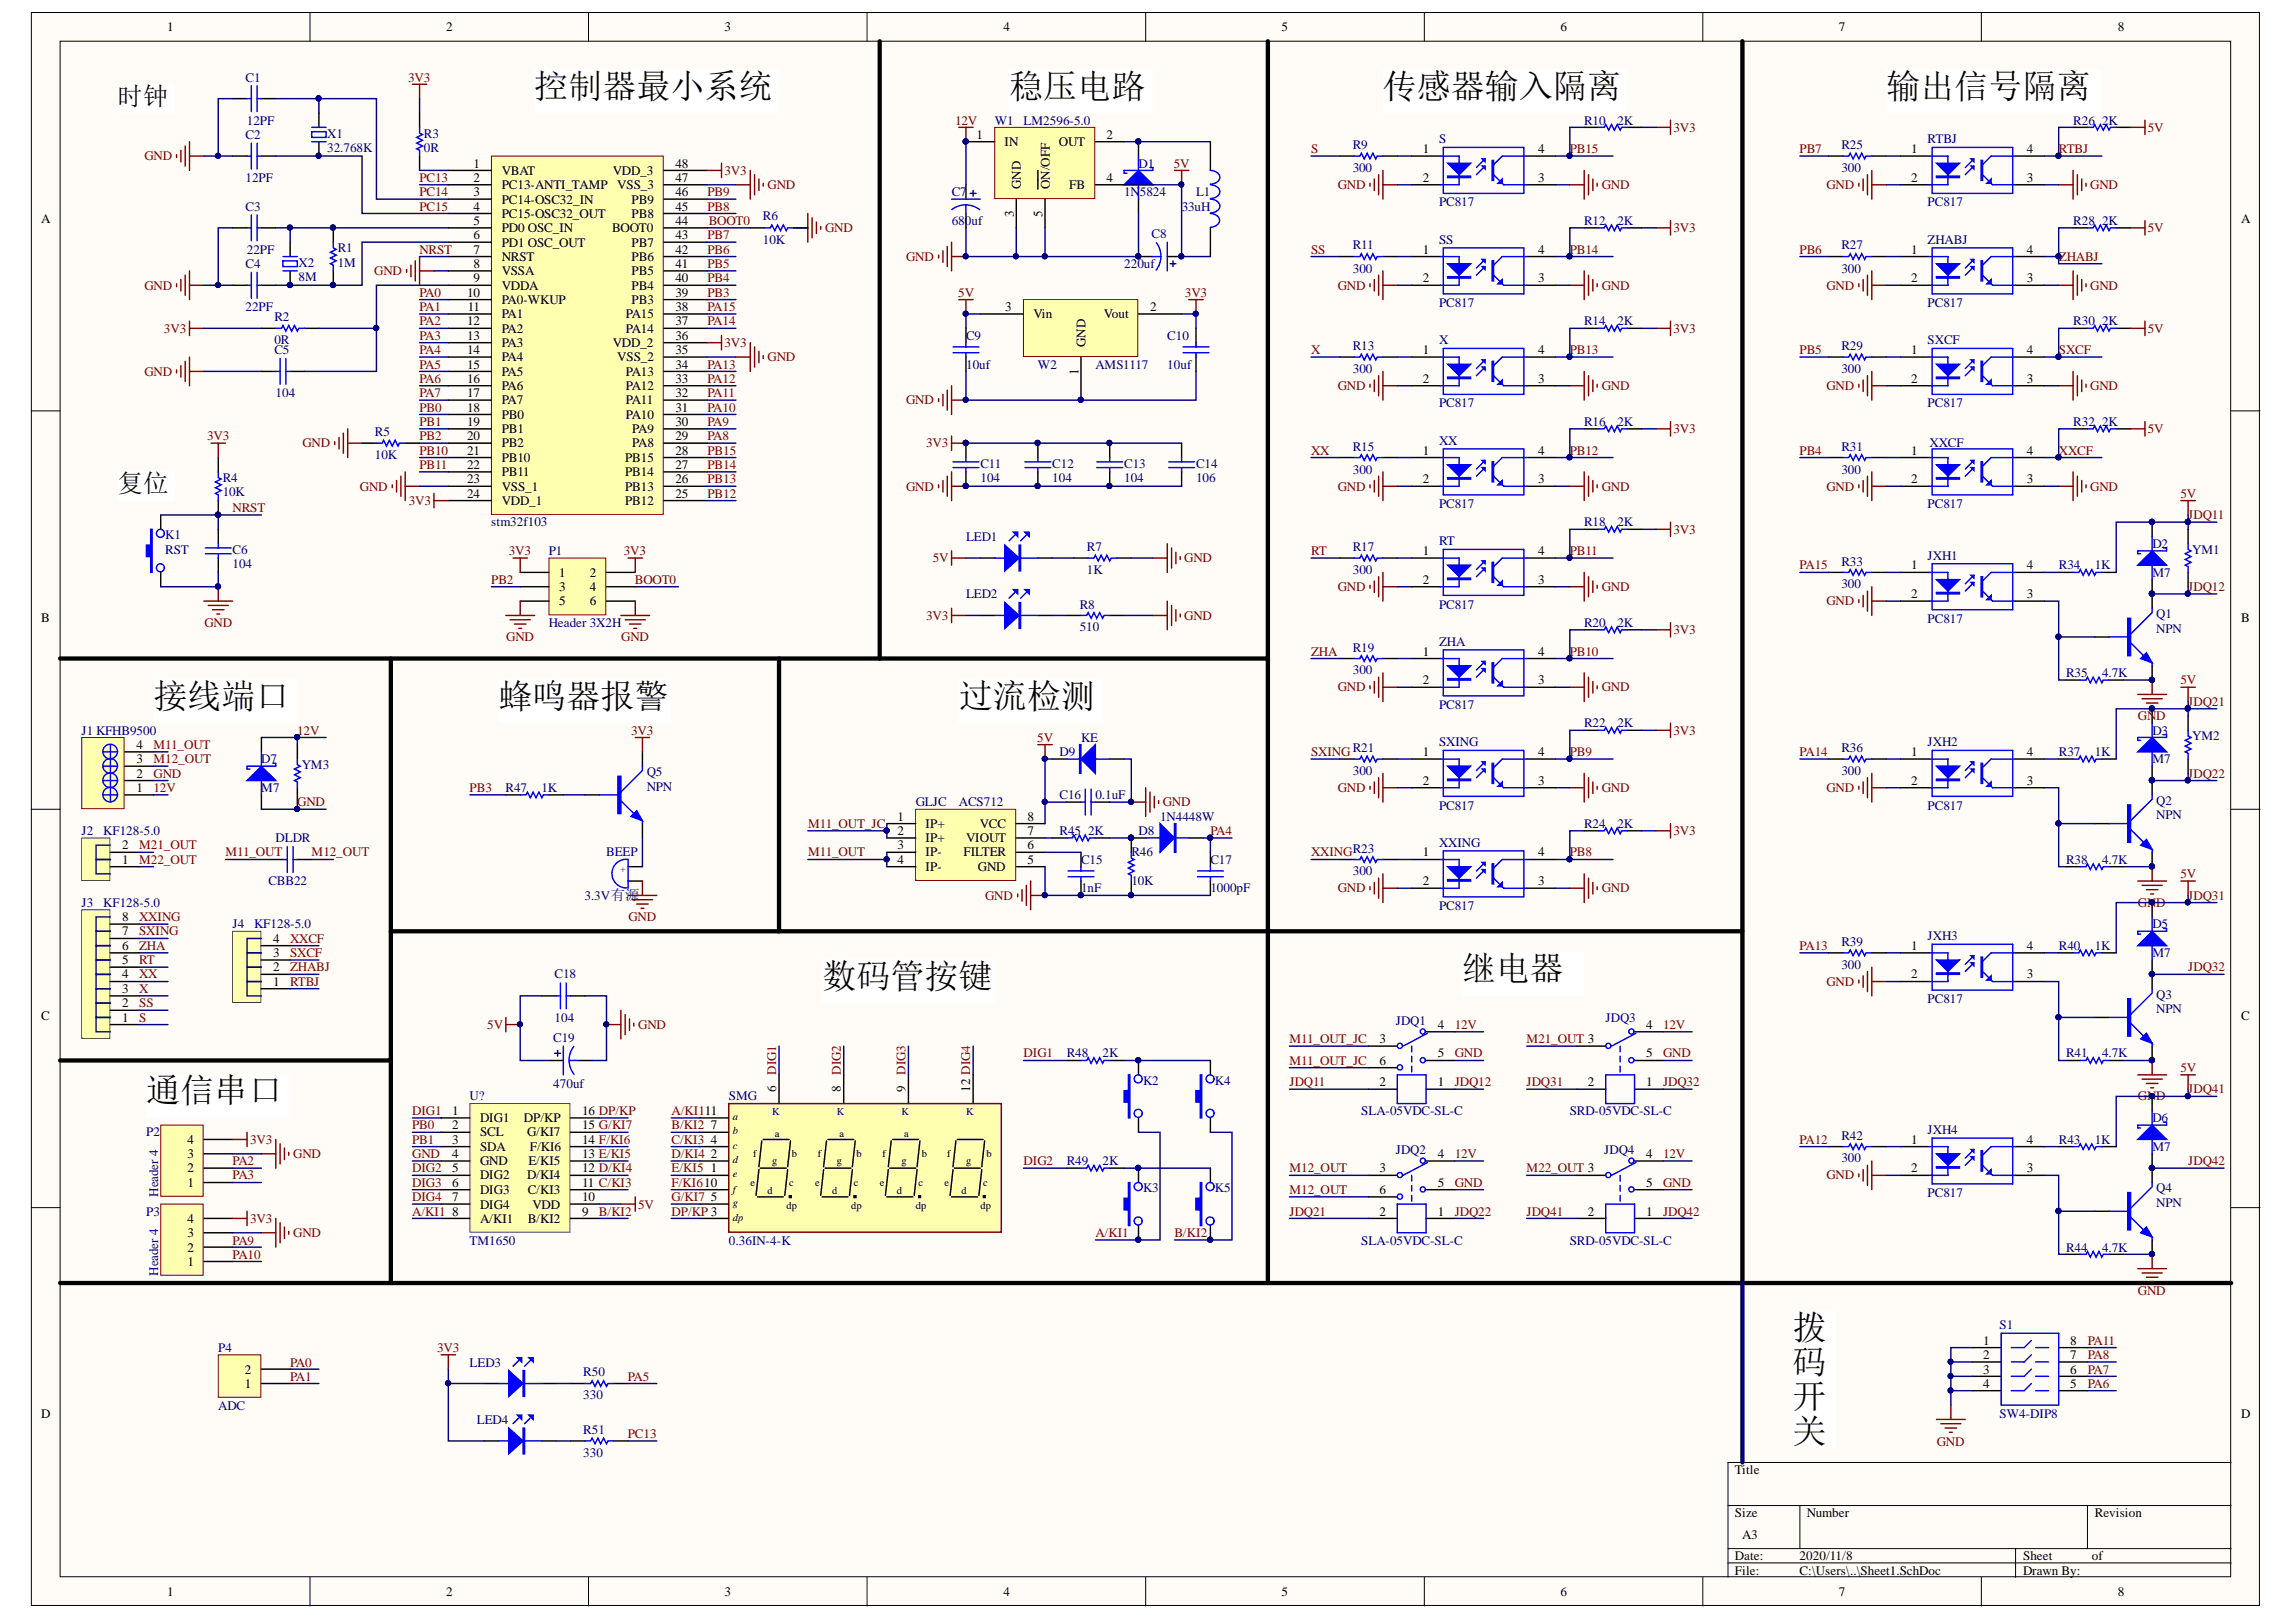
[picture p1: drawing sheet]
<svg xmlns="http://www.w3.org/2000/svg" width="297mm" height="210mm" viewBox="0 0 297 210" stroke-linecap="round" stroke-linejoin="round" font-family="sans-serif">
<defs><g id="words">
<g font-size="4.4">
<text x="69.1" y="12.7">控制器最小系统</text>
<text x="130.6" y="12.7">稳压电路</text>
<text x="178.9" y="12.7">传感器输入隔离</text>
<text x="244.1" y="12.7">输出信号隔离</text>
<text x="19.9" y="91.6">接线端口</text>
<text x="64.5" y="91.6">蜂鸣器报警</text>
<text x="124.1" y="91.6">过流检测</text>
<text x="106.4" y="127.8">数码管按键</text>
<text x="189.1" y="126.9">继电器</text>
<text x="18.9" y="142.7">通信串口</text>
<text x="231.9" y="173.3">拨</text>
<text x="231.9" y="177.8">码</text>
<text x="231.9" y="182.3">开</text>
<text x="231.9" y="186.7">关</text>
</g>
<g font-size="3.3">
<text x="15.2" y="13.6">时钟</text>
<text x="15.2" y="63.7">复位</text>
</g>
<g font-size="1.7">
<text x="21.6" y="4">1</text>
<text x="57.7" y="4">2</text>
<text x="93.7" y="4">3</text>
<text x="129.8" y="4">4</text>
<text x="165.8" y="4">5</text>
<text x="201.9" y="4">6</text>
<text x="237.9" y="4">7</text>
<text x="274" y="4">8</text>
<text x="126.3" y="18">1</text>
<text x="143.2" y="18">2</text>
<text x="61.3" y="21.7">1</text>
<text x="61.3" y="23.6">2</text>
<text x="64.9" y="22.6">VBAT</text>
<text x="79.3" y="22.6">VDD_3</text>
<text x="87.4" y="23.6">47</text>
<text x="87.4" y="21.7">48</text>
<text x="130" y="18.9">IN</text>
<text x="137" y="18.9">OUT</text>
<text x="143.2" y="23.6">4</text>
<text x="184.1" y="19.8">1</text>
<text x="184.1" y="23.6">2</text>
<text x="199" y="19.8">4</text>
<text x="199" y="23.6">3</text>
<text x="247.3" y="19.8">1</text>
<text x="247.3" y="23.6">2</text>
<text x="262.2" y="19.8">4</text>
<text x="262.2" y="23.6">3</text>
<text x="5.3" y="28.9">A</text>
<text x="61.3" y="25.4">3</text>
<text x="61.3" y="27.3">4</text>
<text x="61.3" y="29.1">5</text>
<text x="64.9" y="24.5">PC13-ANTI_TAMP</text>
<text x="64.9" y="26.3">PC14-OSC32_IN</text>
<text x="64.9" y="28.2">PC15-OSC32_OUT</text>
<text x="79.9" y="24.5">VSS_3</text>
<text x="81.7" y="28.2">PB8</text>
<text x="81.7" y="26.3">PB9</text>
<text x="87.4" y="29.1">44</text>
<text x="87.4" y="27.3">45</text>
<text x="87.4" y="25.4">46</text>
<text x="131.2" y="28.1" transform="rotate(-90 131.2 28.1)">3</text>
<text x="132.1" y="24.5" transform="rotate(-90 132.1 24.5)">GND</text>
<text x="134.9" y="28.1" transform="rotate(-90 134.9 28.1)">5</text>
<text x="135.8" y="24.5" transform="rotate(-90 135.8 24.5)">ON/OFF</text>
<text x="138.3" y="24.5">FB</text>
<text x="289.9" y="28.9">A</text>
<text x="61.3" y="31">6</text>
<text x="61.3" y="32.8">7</text>
<text x="61.3" y="34.7">8</text>
<text x="64.9" y="30.1">PD0 OSC_IN</text>
<text x="64.9" y="31.9">PD1 OSC_OUT</text>
<text x="64.9" y="33.8">NRST</text>
<text x="64.9" y="35.6">VSSA</text>
<text x="79.2" y="30.1">BOOT0</text>
<text x="81.7" y="35.6">PB5</text>
<text x="81.7" y="33.8">PB6</text>
<text x="81.7" y="31.9">PB7</text>
<text x="87.4" y="34.7">41</text>
<text x="87.4" y="32.8">42</text>
<text x="87.4" y="31">43</text>
<text x="184.1" y="32.8">1</text>
<text x="199" y="32.8">4</text>
<text x="247.3" y="32.8">1</text>
<text x="262.2" y="32.8">4</text>
<text x="60.4" y="38.4">10</text>
<text x="60.5" y="40.3">11</text>
<text x="61.3" y="36.6">9</text>
<text x="64.9" y="37.5">VDDA</text>
<text x="64.9" y="39.3">PA0-WKUP</text>
<text x="64.9" y="41.2">PA1</text>
<text x="81" y="41.2">PA15</text>
<text x="81.7" y="39.3">PB3</text>
<text x="81.7" y="37.5">PB4</text>
<text x="87.4" y="40.3">38</text>
<text x="87.4" y="38.4">39</text>
<text x="87.4" y="36.6">40</text>
<text x="130.1" y="40.3">3</text>
<text x="133.7" y="41.2">Vin</text>
<text x="142.8" y="41.2">Vout</text>
<text x="148.8" y="40.3">2</text>
<text x="184.1" y="36.6">2</text>
<text x="199" y="36.6">3</text>
<text x="247.3" y="36.6">2</text>
<text x="262.2" y="36.6">3</text>
<text x="60.4" y="42.1">12</text>
<text x="60.4" y="44">13</text>
<text x="60.4" y="45.8">14</text>
<text x="60.4" y="47.7">15</text>
<text x="64.9" y="43.1">PA2</text>
<text x="64.9" y="44.9">PA3</text>
<text x="64.9" y="46.8">PA4</text>
<text x="79.3" y="44.9">VDD_2</text>
<text x="79.9" y="46.8">VSS_2</text>
<text x="81" y="43.1">PA14</text>
<text x="87.4" y="47.7">34</text>
<text x="87.4" y="45.8">35</text>
<text x="87.4" y="44">36</text>
<text x="87.4" y="42.1">37</text>
<text x="140.5" y="44.9" transform="rotate(-90 140.5 44.9)">GND</text>
<text x="184.1" y="45.8">1</text>
<text x="199" y="45.8">4</text>
<text x="247.3" y="45.8">1</text>
<text x="262.2" y="45.8">4</text>
<text x="60.4" y="49.6">16</text>
<text x="60.4" y="51.4">17</text>
<text x="60.4" y="53.3">18</text>
<text x="64.9" y="48.6">PA5</text>
<text x="64.9" y="50.5">PA6</text>
<text x="64.9" y="52.3">PA7</text>
<text x="81" y="52.3">PA11</text>
<text x="81" y="50.5">PA12</text>
<text x="81" y="48.6">PA13</text>
<text x="87.4" y="53.3">31</text>
<text x="87.4" y="51.4">32</text>
<text x="87.4" y="49.6">33</text>
<text x="139.5" y="48.5" transform="rotate(-90 139.5 48.5)">1</text>
<text x="184.1" y="49.6">2</text>
<text x="199" y="49.6">3</text>
<text x="247.3" y="49.6">2</text>
<text x="262.2" y="49.6">3</text>
<text x="60.4" y="55.1">19</text>
<text x="60.4" y="57">20</text>
<text x="60.4" y="58.8">21</text>
<text x="64.9" y="54.2">PB0</text>
<text x="64.9" y="56.1">PB1</text>
<text x="64.9" y="57.9">PB2</text>
<text x="64.9" y="59.8">PB10</text>
<text x="80.9" y="59.8">PB15</text>
<text x="81" y="54.2">PA10</text>
<text x="81.8" y="57.9">PA8</text>
<text x="81.8" y="56.1">PA9</text>
<text x="87.4" y="58.8">28</text>
<text x="87.4" y="57">29</text>
<text x="87.4" y="55.1">30</text>
<text x="184.1" y="58.8">1</text>
<text x="199" y="58.8">4</text>
<text x="247.3" y="58.8">1</text>
<text x="262.2" y="58.8">4</text>
<text x="60.4" y="60.7">22</text>
<text x="60.4" y="62.6">23</text>
<text x="60.4" y="64.4">24</text>
<text x="64.9" y="61.6">PB11</text>
<text x="64.9" y="63.5">VSS_1</text>
<text x="64.9" y="65.3">VDD_1</text>
<text x="80.9" y="65.3">PB12</text>
<text x="80.9" y="63.5">PB13</text>
<text x="80.9" y="61.6">PB14</text>
<text x="87.4" y="64.4">25</text>
<text x="87.4" y="62.6">26</text>
<text x="87.4" y="60.7">27</text>
<text x="184.1" y="62.6">2</text>
<text x="199" y="62.6">3</text>
<text x="247.3" y="62.6">2</text>
<text x="262.2" y="62.6">3</text>
<text x="184.1" y="71.8">1</text>
<text x="199" y="71.8">4</text>
<text x="72.3" y="74.6">1</text>
<text x="72.3" y="76.5">3</text>
<text x="76.3" y="74.6">2</text>
<text x="76.3" y="76.5">4</text>
<text x="184.1" y="75.6">2</text>
<text x="199" y="75.6">3</text>
<text x="247.3" y="73.7">1</text>
<text x="247.3" y="77.4">2</text>
<text x="262.2" y="73.7">4</text>
<text x="262.2" y="77.4">3</text>
<text x="5.3" y="80.4">B</text>
<text x="72.3" y="78.3">5</text>
<text x="76.3" y="78.3">6</text>
<text x="289.9" y="80.4">B</text>
<text x="184.1" y="84.8">1</text>
<text x="184.1" y="88.6">2</text>
<text x="199" y="84.8">4</text>
<text x="199" y="88.6">3</text>
<text x="17.7" y="100.6">2</text>
<text x="17.7" y="98.8">3</text>
<text x="17.7" y="96.9">4</text>
<text x="184.1" y="97.8">1</text>
<text x="184.1" y="101.6">2</text>
<text x="199" y="97.8">4</text>
<text x="199" y="101.6">3</text>
<text x="247.3" y="97.8">1</text>
<text x="247.3" y="101.6">2</text>
<text x="262.2" y="97.8">4</text>
<text x="262.2" y="101.6">3</text>
<text x="17.7" y="102.5">1</text>
<text x="116.1" y="106.2">1</text>
<text x="119.7" y="107.1">IP+</text>
<text x="126.8" y="107.1">VCC</text>
<text x="132.9" y="106.2">8</text>
<text x="15.8" y="111.8">1</text>
<text x="15.8" y="109.9">2</text>
<text x="116.1" y="108.1">2</text>
<text x="116.1" y="109.9">3</text>
<text x="116.1" y="111.8">4</text>
<text x="119.7" y="109">IP+</text>
<text x="119.7" y="110.8">IP-</text>
<text x="119.7" y="112.7">IP-</text>
<text x="124.6" y="110.8">FILTER</text>
<text x="125" y="109">VIOUT</text>
<text x="126.5" y="112.7">GND</text>
<text x="132.9" y="111.8">5</text>
<text x="132.9" y="109.9">6</text>
<text x="132.9" y="108.1">7</text>
<text x="184.1" y="110.8">1</text>
<text x="199" y="110.8">4</text>
<text x="15.8" y="119.2">8</text>
<text x="184.1" y="114.6">2</text>
<text x="199" y="114.6">3</text>
<text x="15.8" y="124.8">5</text>
<text x="15.8" y="122.9">6</text>
<text x="15.8" y="121.1">7</text>
<text x="35.3" y="125.7">2</text>
<text x="35.3" y="123.8">3</text>
<text x="35.3" y="122">4</text>
<text x="247.3" y="122.9">1</text>
<text x="262.2" y="122.9">4</text>
<text x="15.8" y="130.3">2</text>
<text x="15.8" y="128.5">3</text>
<text x="15.8" y="126.6">4</text>
<text x="35.3" y="127.6">1</text>
<text x="247.3" y="126.6">2</text>
<text x="262.2" y="126.6">3</text>
<text x="5.3" y="132">C</text>
<text x="15.8" y="132.2">1</text>
<text x="178.5" y="135">3</text>
<text x="178.5" y="137.8">6</text>
<text x="186" y="133.1">4</text>
<text x="186" y="136.8">5</text>
<text x="213" y="133.1">4</text>
<text x="213" y="136.8">5</text>
<text x="289.9" y="132">C</text>
<text x="100.4" y="141.3" transform="rotate(-90 100.4 141.3)">6</text>
<text x="108.8" y="141.3" transform="rotate(-90 108.8 141.3)">8</text>
<text x="117.1" y="141.3" transform="rotate(-90 117.1 141.3)">9</text>
<text x="125.5" y="141.3" transform="rotate(-90 125.5 141.3)">12 DIG4</text>
<text x="178.5" y="140.6">2</text>
<text x="186" y="140.6">1</text>
<text x="205.4" y="140.6">2</text>
<text x="213" y="140.6">1</text>
<text x="24.3" y="149.8">3</text>
<text x="24.3" y="148">4</text>
<text x="58.5" y="144.3">1</text>
<text x="58.5" y="146.1">2</text>
<text x="58.5" y="148">3</text>
<text x="58.5" y="149.8">4</text>
<text x="62.1" y="145.2">DIG1</text>
<text x="62.1" y="147.1">SCL</text>
<text x="62.1" y="148.9">SDA</text>
<text x="67.8" y="145.2">DP/KP</text>
<text x="68.2" y="147.1">G/KI7</text>
<text x="68.5" y="148.9">F/KI6</text>
<text x="75.3" y="149.8">13 E/KI5</text>
<text x="75.3" y="148">14 F/KI6</text>
<text x="75.3" y="146.1">15 G/KI7</text>
<text x="75.3" y="144.3">16 DP/KP</text>
<text x="91.9" y="146.1">7</text>
<text x="91.9" y="148">4</text>
<text x="91.9" y="149.8">2</text>
<text x="186" y="149.8">4</text>
<text x="213" y="149.8">4</text>
<text x="247.3" y="148">1</text>
<text x="262.2" y="148">4</text>
<text x="24.3" y="153.6">1</text>
<text x="24.3" y="151.7">2</text>
<text x="58.5" y="151.7">5</text>
<text x="58.5" y="153.6">6</text>
<text x="58.5" y="155.4">7</text>
<text x="62.1" y="150.8">GND</text>
<text x="62.1" y="152.6">DIG2</text>
<text x="62.1" y="154.5">DIG3</text>
<text x="68.2" y="152.6">D/KI4</text>
<text x="68.3" y="154.5">C/KI3</text>
<text x="68.4" y="150.8">E/KI5</text>
<text x="75.3" y="155.4">10</text>
<text x="75.3" y="153.6">11 C/KI3</text>
<text x="75.3" y="151.7">12 D/KI4</text>
<text x="91.9" y="151.7">1</text>
<text x="91.9" y="155.4">5</text>
<text x="178.5" y="151.7">3</text>
<text x="178.5" y="154.5">6</text>
<text x="186" y="153.6">5</text>
<text x="213" y="153.6">5</text>
<text x="247.3" y="151.7">2</text>
<text x="262.2" y="151.7">3</text>
<text x="24.3" y="162">2</text>
<text x="24.3" y="160.1">3</text>
<text x="24.3" y="158.3">4</text>
<text x="58.5" y="157.4">8</text>
<text x="62.1" y="156.4">DIG4</text>
<text x="62.1" y="158.3">A/KI1</text>
<text x="68.3" y="158.3">B/KI2</text>
<text x="68.9" y="156.4">VDD</text>
<text x="75.3" y="157.4">9</text>
<text x="178.5" y="157.4">2</text>
<text x="186" y="157.4">1</text>
<text x="205.4" y="157.4">2</text>
<text x="213" y="157.4">1</text>
<text x="24.3" y="163.9">1</text>
<text x="31.7" y="179.6">1</text>
<text x="31.7" y="177.8">2</text>
<text x="256.6" y="174.1">1</text>
<text x="256.6" y="175.9">2</text>
<text x="256.6" y="177.8">3</text>
<text x="256.6" y="179.6">4</text>
<text x="267.8" y="179.6">5</text>
<text x="267.8" y="177.8">6</text>
<text x="267.8" y="175.9">7</text>
<text x="267.8" y="174.1">8</text>
<text x="5.3" y="183.5">D</text>
<text x="289.9" y="183.5">D</text>
<text x="224.5" y="190.8">Title</text>
<text x="224.5" y="196.4">Size</text>
<text x="233.7" y="196.4">Number</text>
<text x="271" y="196.4">Revision</text>
<text x="224.5" y="201.9">Date:</text>
<text x="224.5" y="203.8">File:</text>
<text x="225.4" y="199.1">A3</text>
<text x="232.8" y="201.9">2020/11/8</text>
<text x="232.8" y="203.8">C:\Users\..\Sheet1.SchDoc</text>
<text x="261.7" y="201.9">Sheet</text>
<text x="261.7" y="203.8">Drawn By:</text>
<text x="270.6" y="201.9">of</text>
<text x="21.6" y="206.6">1</text>
<text x="57.7" y="206.6">2</text>
<text x="93.7" y="206.6">3</text>
<text x="129.8" y="206.6">4</text>
<text x="165.8" y="206.6">5</text>
<text x="201.9" y="206.6">6</text>
<text x="237.9" y="206.6">7</text>
<text x="274" y="206.6">8</text>
</g>
<g font-size="1.7" fill="#000080">
<text x="31.8" y="10.5">C1</text>
<text x="31.8" y="18">C2</text>
<text x="31.9" y="16.1">12PF</text>
<text x="42.3" y="17.8">X1</text>
<text x="54.8" y="17.8">R3</text>
<text x="128.7" y="16.1">W1</text>
<text x="132.4" y="16.1">LM2596-5.0</text>
<text x="204.9" y="16.1">R10</text>
<text x="209.2" y="16.1">2K</text>
<text x="268.2" y="16.1">R26</text>
<text x="271.9" y="16.1">2K</text>
<text x="31.8" y="23.6">12PF</text>
<text x="42.3" y="19.7">32.768K</text>
<text x="54.8" y="19.7">0R</text>
<text x="147.3" y="21.7">D1</text>
<text x="175" y="19.2">R9</text>
<text x="175" y="22.3">300</text>
<text x="186.2" y="18.6">S</text>
<text x="238.2" y="19.2">R25</text>
<text x="238.2" y="22.3">300</text>
<text x="249.4" y="18.6">RTBJ</text>
<text x="31.8" y="27.3">C3</text>
<text x="98.7" y="28.5">R6</text>
<text x="123.1" y="25.4">C7</text>
<text x="123.1" y="29.1">680uf</text>
<text x="145.4" y="25.4">1N5824</text>
<text x="152.9" y="27.3">33uH</text>
<text x="154.7" y="25.4">L1</text>
<text x="186.2" y="26.7">PC817</text>
<text x="204.9" y="29.1">R12</text>
<text x="209.2" y="29.1">2K</text>
<text x="249.4" y="26.7">PC817</text>
<text x="268.2" y="29.1">R28</text>
<text x="271.9" y="29.1">2K</text>
<text x="31.8" y="34.7">C4</text>
<text x="31.9" y="32.8">22PF</text>
<text x="38.6" y="34.5">X2</text>
<text x="43.7" y="32.7">R1</text>
<text x="43.7" y="34.5">1M</text>
<text x="98.7" y="31.6">10K</text>
<text x="145.4" y="34.7">220uf</text>
<text x="149" y="30.8">C8</text>
<text x="175" y="32.2">R11</text>
<text x="175" y="35.3">300</text>
<text x="186.2" y="31.6">SS</text>
<text x="238.2" y="32.2">R27</text>
<text x="238.2" y="35.3">300</text>
<text x="249.4" y="31.6">ZHABJ</text>
<text x="31.8" y="40.3">22PF</text>
<text x="35.5" y="41.5">R2</text>
<text x="38.6" y="36.4">8M</text>
<text x="186.2" y="39.7">PC817</text>
<text x="249.4" y="39.7">PC817</text>
<text x="35.5" y="44.6">0R</text>
<text x="35.5" y="45.8">C5</text>
<text x="125" y="44">C9</text>
<text x="125" y="47.7">10uf</text>
<text x="134.3" y="47.7">W2</text>
<text x="141.7" y="47.7">AMS1117</text>
<text x="151" y="44">C10</text>
<text x="151" y="47.7">10uf</text>
<text x="175" y="45.2">R13</text>
<text x="186.2" y="44.6">X</text>
<text x="204.9" y="42.1">R14</text>
<text x="209.2" y="42.1">2K</text>
<text x="238.2" y="45.2">R29</text>
<text x="249.4" y="44.6">SXCF</text>
<text x="268.2" y="42.1">R30</text>
<text x="271.9" y="42.1">2K</text>
<text x="35.7" y="51.4">104</text>
<text x="175" y="48.3">300</text>
<text x="186.2" y="52.7">PC817</text>
<text x="238.2" y="48.3">300</text>
<text x="249.4" y="52.7">PC817</text>
<text x="48.5" y="56.5">R5</text>
<text x="48.5" y="59.4">10K</text>
<text x="175" y="58.3">R15</text>
<text x="186.2" y="57.6">XX</text>
<text x="204.9" y="55.1">R16</text>
<text x="209.2" y="55.1">2K</text>
<text x="238.2" y="58.3">R31</text>
<text x="249.6" y="57.9">XXCF</text>
<text x="268.2" y="55.1">R32</text>
<text x="271.9" y="55.1">2K</text>
<text x="28.8" y="62.4">R4</text>
<text x="28.8" y="64.2">10K</text>
<text x="126.8" y="60.5">C11</text>
<text x="126.8" y="62.4">104</text>
<text x="136.1" y="60.5">C12</text>
<text x="136.1" y="62.4">104</text>
<text x="145.4" y="60.5">C13</text>
<text x="145.4" y="62.4">104</text>
<text x="154.7" y="60.5">C14</text>
<text x="154.7" y="62.4">106</text>
<text x="175" y="61.3">300</text>
<text x="186.2" y="65.8">PC817</text>
<text x="238.2" y="61.3">300</text>
<text x="249.4" y="65.8">PC817</text>
<text x="21.4" y="69.8">K1</text>
<text x="21.4" y="71.7">RST</text>
<text x="30.1" y="71.7">C6</text>
<text x="63.6" y="68.1">stm32f103</text>
<text x="71" y="71.8">P1</text>
<text x="125" y="70">LED1</text>
<text x="140.6" y="71.3">R7</text>
<text x="175" y="71.3">R17</text>
<text x="186.2" y="70.6">RT</text>
<text x="204.9" y="68.1">R18</text>
<text x="209.2" y="68.1">2K</text>
<text x="278.5" y="70.9">D2</text>
<text x="283.6" y="71.7">YM1</text>
<text x="30.1" y="73.5">104</text>
<text x="125" y="77.4">LED2</text>
<text x="140.6" y="74.3">1K</text>
<text x="175" y="74.3">300</text>
<text x="238.2" y="73.2">R33</text>
<text x="238.2" y="76.1">300</text>
<text x="249.4" y="72.4">JXH1</text>
<text x="266.4" y="73.7">R34</text>
<text x="271" y="73.7">1K</text>
<text x="278.5" y="74.6">M7</text>
<text x="71" y="81.1">Header 3X2H</text>
<text x="139.7" y="78.8">R8</text>
<text x="139.7" y="81.7">510</text>
<text x="186.2" y="78.8">PC817</text>
<text x="186.2" y="83.6">ZHA</text>
<text x="204.9" y="81.1">R20</text>
<text x="209.2" y="81.1">2K</text>
<text x="249.4" y="80.6">PC817</text>
<text x="279" y="80">Q1</text>
<text x="279" y="81.9">NPN</text>
<text x="175" y="84.3">R19</text>
<text x="175" y="87.3">300</text>
<text x="267.3" y="87.6">R35</text>
<text x="271.9" y="87.6">4.7K</text>
<text x="10.6" y="95.1">J1 KFHB9500</text>
<text x="139.9" y="96">KE</text>
<text x="186.2" y="91.8">PC817</text>
<text x="204.9" y="94.1">R22</text>
<text x="209.2" y="94.1">2K</text>
<text x="278.5" y="95.1">D3</text>
<text x="283.6" y="95.8">YM2</text>
<text x="33.8" y="98.8">D7</text>
<text x="39" y="99.5">YM3</text>
<text x="83.7" y="100.5">Q5</text>
<text x="137.1" y="97.8">D9</text>
<text x="175" y="97.3">R21</text>
<text x="175" y="100.3">300</text>
<text x="186.2" y="96.6">SXING</text>
<text x="238.2" y="97.3">R36</text>
<text x="238.2" y="100.3">300</text>
<text x="249.4" y="96.6">JXH2</text>
<text x="266.4" y="97.8">R37</text>
<text x="271" y="97.8">1K</text>
<text x="278.5" y="98.8">M7</text>
<text x="33.8" y="102.5">M7</text>
<text x="65.4" y="102.5">R47</text>
<text x="70.1" y="102.5">1K</text>
<text x="83.7" y="102.3">NPN</text>
<text x="118.5" y="104.3">GLJC</text>
<text x="124.1" y="104.3">ACS712</text>
<text x="137.1" y="103.4">C16</text>
<text x="141.7" y="103.4">0.1uF</text>
<text x="150.1" y="106.2">1N4448W</text>
<text x="186.2" y="104.8">PC817</text>
<text x="204.9" y="107.1">R24</text>
<text x="209.2" y="107.1">2K</text>
<text x="249.4" y="104.8">PC817</text>
<text x="279" y="104.2">Q2</text>
<text x="279" y="106">NPN</text>
<text x="10.6" y="108.1">J2</text>
<text x="13.4" y="108.1">KF128-5.0</text>
<text x="35.7" y="109">DLDR</text>
<text x="78.4" y="110.8">BEEP</text>
<text x="137.1" y="108.1">R45</text>
<text x="139.9" y="111.8">C15</text>
<text x="140.8" y="108.1">2K</text>
<text x="146.4" y="110.8">R46</text>
<text x="147.3" y="108.1">D8</text>
<text x="156.6" y="111.8">C17</text>
<text x="175" y="110.3">R23</text>
<text x="175" y="113.3">300</text>
<text x="186.2" y="109.6">XXING</text>
<text x="267.3" y="111.8">R38</text>
<text x="271.9" y="111.8">4.7K</text>
<text x="10.6" y="117.3">J3</text>
<text x="13.4" y="117.3">KF128-5.0</text>
<text x="34.7" y="114.6">CBB22</text>
<text x="75.6" y="116.4">3.3V有源</text>
<text x="139.9" y="115.5">1nF</text>
<text x="146.4" y="114.6">10K</text>
<text x="156.6" y="115.5">1000pF</text>
<text x="186.2" y="117.8">PC817</text>
<text x="30.1" y="120.1">J4</text>
<text x="32.9" y="120.1">KF128-5.0</text>
<text x="238.2" y="122.4">R39</text>
<text x="238.2" y="125.4">300</text>
<text x="249.4" y="121.6">JXH3</text>
<text x="266.4" y="122.9">R40</text>
<text x="271" y="122.9">1K</text>
<text x="278.5" y="120.1">D5</text>
<text x="278.5" y="123.8">M7</text>
<text x="71.7" y="126.6">C18</text>
<text x="249.4" y="129.8">PC817</text>
<text x="279" y="129.2">Q3</text>
<text x="279" y="131.1">NPN</text>
<text x="71.6" y="134.8">C19</text>
<text x="71.7" y="132.2">104</text>
<text x="138" y="136.8">R48</text>
<text x="142.6" y="136.8">2K</text>
<text x="180.6" y="132.6">JDQ1</text>
<text x="207.7" y="132.2">JDQ3</text>
<text x="267.3" y="136.8">R41</text>
<text x="271.9" y="136.8">4.7K</text>
<text x="60.8" y="142.4">U?</text>
<text x="71.6" y="140.8">470uf</text>
<text x="94.3" y="142.4">SMG</text>
<text x="147.9" y="140.4">K2</text>
<text x="157.2" y="140.4">K4</text>
<text x="18.9" y="147.1">P2</text>
<text x="176.1" y="144.3">SLA-05VDC-SL-C</text>
<text x="180.6" y="149.3">JDQ2</text>
<text x="203.1" y="144.3">SRD-05VDC-SL-C</text>
<text x="207.6" y="149.3">JDQ4</text>
<text x="238.2" y="147.5">R42</text>
<text x="249.4" y="146.7">JXH4</text>
<text x="266.4" y="148">R43</text>
<text x="271" y="148">1K</text>
<text x="278.5" y="145.2">D6</text>
<text x="278.5" y="148.9">M7</text>
<text x="20.5" y="154.9" transform="rotate(-90 20.5 154.9)">Header 4</text>
<text x="138" y="150.8">R49</text>
<text x="142.6" y="150.8">2K</text>
<text x="147.9" y="154.3">K3</text>
<text x="157.2" y="154.3">K5</text>
<text x="238.2" y="150.4">300</text>
<text x="249.4" y="154.9">PC817</text>
<text x="279" y="154.3">Q4</text>
<text x="18.9" y="157.4">P3</text>
<text x="60.8" y="161.1">TM1650</text>
<text x="94.3" y="161.1">0.36IN-4-K</text>
<text x="176.1" y="161.1">SLA-05VDC-SL-C</text>
<text x="203.1" y="161.1">SRD-05VDC-SL-C</text>
<text x="267.3" y="162">R44</text>
<text x="271.9" y="162">4.7K</text>
<text x="279" y="156.2">NPN</text>
<text x="20.5" y="165.1" transform="rotate(-90 20.5 165.1)">Header 4</text>
<text x="258.7" y="172">S1</text>
<text x="28.2" y="175">P4</text>
<text x="60.8" y="176.9">LED3</text>
<text x="75.5" y="178.1">R50</text>
<text x="28.2" y="182.4">ADC</text>
<text x="61.7" y="184.3">LED4</text>
<text x="75.5" y="181.1">330</text>
<text x="75.5" y="185.5">R51</text>
<text x="258.7" y="183.5">SW4-DIP8</text>
<text x="75.5" y="188.5">330</text>
</g>
<g font-size="1.7" fill="#800000">
<text x="52.8" y="10.5">3V3</text>
<text x="123.6" y="16.1">12V</text>
<text x="216.5" y="17">3V3</text>
<text x="277.9" y="17">5V</text>
<text x="18.7" y="20.8">GND</text>
<text x="54.3" y="23.6">PC13</text>
<text x="93.7" y="22.6">3V3</text>
<text x="151.9" y="21.7">5V</text>
<text x="169.6" y="19.8">S</text>
<text x="203.1" y="19.8">PB15</text>
<text x="232.8" y="19.8">PB7</text>
<text x="266.4" y="19.8">RTBJ</text>
<text x="54.3" y="25.4">PC14</text>
<text x="54.3" y="27.3">PC15</text>
<text x="91.5" y="27.3">PB8</text>
<text x="91.5" y="25.4">PB9</text>
<text x="91.7" y="29.1">BOOT0</text>
<text x="99.3" y="24.5">GND</text>
<text x="173.1" y="24.5">GND</text>
<text x="207.2" y="24.5">GND</text>
<text x="236.3" y="24.5">GND</text>
<text x="270.4" y="24.5">GND</text>
<text x="48.4" y="35.6">GND</text>
<text x="54.3" y="32.8">NRST</text>
<text x="91.5" y="34.7">PB5</text>
<text x="91.5" y="32.8">PB6</text>
<text x="91.5" y="31">PB7</text>
<text x="106.7" y="30.1">GND</text>
<text x="117.2" y="33.8">GND</text>
<text x="169.6" y="32.8">SS</text>
<text x="203.1" y="32.8">PB14</text>
<text x="216.5" y="30.1">3V3</text>
<text x="232.8" y="32.8">PB6</text>
<text x="266.4" y="33.8">ZHABJ</text>
<text x="277.9" y="30.1">5V</text>
<text x="18.7" y="37.5">GND</text>
<text x="54.3" y="38.4">PA0</text>
<text x="54.3" y="40.3">PA1</text>
<text x="91.5" y="40.3">PA15</text>
<text x="91.5" y="38.4">PB3</text>
<text x="91.5" y="36.6">PB4</text>
<text x="124" y="38.4">5V</text>
<text x="153.3" y="38.4">3V3</text>
<text x="173.1" y="37.5">GND</text>
<text x="207.2" y="37.5">GND</text>
<text x="236.3" y="37.5">GND</text>
<text x="270.4" y="37.5">GND</text>
<text x="21.2" y="43.1">3V3</text>
<text x="54.3" y="42.1">PA2</text>
<text x="54.3" y="44">PA3</text>
<text x="54.3" y="45.8">PA4</text>
<text x="54.3" y="47.7">PA5</text>
<text x="91.5" y="47.7">PA13</text>
<text x="91.5" y="42.1">PA14</text>
<text x="93.7" y="44.9">3V3</text>
<text x="99.3" y="46.8">GND</text>
<text x="169.6" y="45.8">X</text>
<text x="203.1" y="45.8">PB13</text>
<text x="216.5" y="43.1">3V3</text>
<text x="232.8" y="45.8">PB5</text>
<text x="266.4" y="45.8">SXCF</text>
<text x="277.9" y="43.1">5V</text>
<text x="18.7" y="48.6">GND</text>
<text x="54.3" y="49.6">PA6</text>
<text x="54.3" y="51.4">PA7</text>
<text x="54.3" y="53.3">PB0</text>
<text x="91.5" y="53.3">PA10</text>
<text x="91.5" y="51.4">PA11</text>
<text x="91.5" y="49.6">PA12</text>
<text x="117.2" y="52.3">GND</text>
<text x="173.1" y="50.5">GND</text>
<text x="207.2" y="50.5">GND</text>
<text x="236.3" y="50.5">GND</text>
<text x="270.4" y="50.5">GND</text>
<text x="26.8" y="57">3V3</text>
<text x="39.1" y="57.9">GND</text>
<text x="54.3" y="55.1">PB1</text>
<text x="54.3" y="57">PB2</text>
<text x="54.3" y="58.8">PB10</text>
<text x="91.5" y="58.8">PB15</text>
<text x="91.5" y="57">PA8</text>
<text x="91.5" y="55.1">PA9</text>
<text x="119.8" y="57.9">3V3</text>
<text x="169.6" y="58.8">XX</text>
<text x="203.1" y="58.8">PB12</text>
<text x="216.5" y="56.1">3V3</text>
<text x="232.8" y="58.8">PB4</text>
<text x="266.4" y="58.8">XXCF</text>
<text x="277.9" y="56.1">5V</text>
<text x="46.6" y="63.5">GND</text>
<text x="52.9" y="65.3">3V3</text>
<text x="54.3" y="60.7">PB11</text>
<text x="91.5" y="64.4">PB12</text>
<text x="91.5" y="62.6">PB13</text>
<text x="91.5" y="60.7">PB14</text>
<text x="117.2" y="63.5">GND</text>
<text x="173.1" y="63.5">GND</text>
<text x="207.2" y="63.5">GND</text>
<text x="236.3" y="63.5">GND</text>
<text x="270.4" y="63.5">GND</text>
<text x="282.1" y="64.4">5V</text>
<text x="30.1" y="66.3">NRST</text>
<text x="65.8" y="71.8">3V3</text>
<text x="80.7" y="71.8">3V3</text>
<text x="169.6" y="71.8">RT</text>
<text x="203.1" y="71.8">PB11</text>
<text x="216.5" y="69.1">3V3</text>
<text x="283.1" y="67.2">JDQ11</text>
<text x="63.6" y="75.6">PB2</text>
<text x="82.1" y="75.6">BOOT0</text>
<text x="120.7" y="72.8">5V</text>
<text x="153.2" y="72.8">GND</text>
<text x="173.1" y="76.5">GND</text>
<text x="207.2" y="76.5">GND</text>
<text x="232.8" y="73.7">PA15</text>
<text x="283.1" y="76.5">JDQ12</text>
<text x="26.5" y="81.1">GND</text>
<text x="65.5" y="83">GND</text>
<text x="80.4" y="83">GND</text>
<text x="119.8" y="80.2">3V3</text>
<text x="153.2" y="80.2">GND</text>
<text x="216.5" y="82.1">3V3</text>
<text x="236.3" y="78.3">GND</text>
<text x="169.6" y="84.8">ZHA</text>
<text x="173.1" y="89.5">GND</text>
<text x="203.1" y="84.8">PB10</text>
<text x="207.2" y="89.5">GND</text>
<text x="282.1" y="88.6">5V</text>
<text x="38.5" y="95.1">12V</text>
<text x="81.6" y="95.1">3V3</text>
<text x="134.2" y="96">5V</text>
<text x="216.5" y="95.1">3V3</text>
<text x="276.6" y="93.2">GND</text>
<text x="283.1" y="91.3">JDQ21</text>
<text x="19.9" y="96.9">M11_OUT</text>
<text x="19.9" y="98.8">M12_OUT</text>
<text x="19.9" y="100.6">GND</text>
<text x="169.6" y="97.8">SXING</text>
<text x="203.1" y="97.8">PB9</text>
<text x="232.8" y="97.8">PA14</text>
<text x="283.1" y="100.6">JDQ22</text>
<text x="19.9" y="102.5">12V</text>
<text x="38.5" y="104.3">GND</text>
<text x="60.8" y="102.5">PB3</text>
<text x="104.5" y="107.1">M11_OUT_JC</text>
<text x="150.4" y="104.3">GND</text>
<text x="173.1" y="102.5">GND</text>
<text x="207.2" y="102.5">GND</text>
<text x="236.3" y="102.5">GND</text>
<text x="18" y="109.9">M21_OUT</text>
<text x="18" y="111.8">M22_OUT</text>
<text x="29.2" y="110.8">M11_OUT</text>
<text x="40.3" y="110.8">M12_OUT</text>
<text x="104.5" y="110.8">M11_OUT</text>
<text x="156.6" y="108.1">PA4</text>
<text x="169.6" y="110.8">XXING</text>
<text x="203.1" y="110.8">PB8</text>
<text x="216.5" y="108.1">3V3</text>
<text x="282.1" y="113.6">5V</text>
<text x="18" y="119.2">XXING</text>
<text x="81.3" y="119.2">GND</text>
<text x="127.4" y="116.4">GND</text>
<text x="173.1" y="115.5">GND</text>
<text x="207.2" y="115.5">GND</text>
<text x="276.6" y="117.3">GND</text>
<text x="283.1" y="116.4">JDQ31</text>
<text x="18" y="124.8">RT</text>
<text x="18" y="122.9">ZHA</text>
<text x="18" y="121.1">SXING</text>
<text x="37.5" y="125.7">ZHABJ</text>
<text x="37.5" y="123.8">SXCF</text>
<text x="37.5" y="122">XXCF</text>
<text x="232.8" y="122.9">PA13</text>
<text x="283.1" y="125.7">JDQ32</text>
<text x="18" y="130.3">SS</text>
<text x="18" y="128.5">X</text>
<text x="18" y="126.6">XX</text>
<text x="37.5" y="127.6">RTBJ</text>
<text x="236.3" y="127.6">GND</text>
<text x="18" y="132.2">S</text>
<text x="63" y="133.1">5V</text>
<text x="82.6" y="133.1">GND</text>
<text x="132.4" y="136.8">DIG1</text>
<text x="166.8" y="135">M11_OUT_JC</text>
<text x="166.8" y="137.8">M11_OUT_JC</text>
<text x="188.2" y="133.1">12V</text>
<text x="188.2" y="136.8">GND</text>
<text x="197.5" y="135">M21_OUT 3</text>
<text x="215.2" y="136.8">GND</text>
<text x="215.2" y="133.1">12V</text>
<text x="100.4" y="139.1" transform="rotate(-90 100.4 139.1)">DIG1</text>
<text x="108.8" y="139.1" transform="rotate(-90 108.8 139.1)">DIG2</text>
<text x="117.1" y="139.1" transform="rotate(-90 117.1 139.1)">DIG3</text>
<text x="166.8" y="140.6">JDQ11</text>
<text x="188.2" y="140.6">JDQ12</text>
<text x="197.5" y="140.6">JDQ31</text>
<text x="215.2" y="140.6">JDQ32</text>
<text x="276.6" y="142.4">GND</text>
<text x="282.1" y="138.7">5V</text>
<text x="283.1" y="141.5">JDQ41</text>
<text x="32.4" y="148">3V3</text>
<text x="37.9" y="149.8">GND</text>
<text x="53.3" y="144.3">DIG1</text>
<text x="53.3" y="146.1">PB0</text>
<text x="53.3" y="148">PB1</text>
<text x="53.3" y="149.8">GND</text>
<text x="86.9" y="144.3">A/KI111</text>
<text x="86.9" y="146.1">B/KI2</text>
<text x="86.9" y="148">C/KI3</text>
<text x="86.9" y="149.8">D/KI4</text>
<text x="188.2" y="149.8">12V</text>
<text x="215.2" y="149.8">12V</text>
<text x="232.8" y="148">PA12</text>
<text x="30.1" y="150.8">PA2</text>
<text x="30.1" y="152.6">PA3</text>
<text x="53.3" y="151.7">DIG2</text>
<text x="53.3" y="153.6">DIG3</text>
<text x="53.3" y="155.4">DIG4</text>
<text x="86.9" y="151.7">E/KI5</text>
<text x="86.9" y="153.6">F/KI610</text>
<text x="86.9" y="155.4">G/KI7</text>
<text x="132.4" y="150.8">DIG2</text>
<text x="166.8" y="151.7">M12_OUT</text>
<text x="166.8" y="154.5">M12_OUT</text>
<text x="188.2" y="153.6">GND</text>
<text x="197.5" y="151.7">M22_OUT 3</text>
<text x="215.2" y="153.6">GND</text>
<text x="236.3" y="152.6">GND</text>
<text x="283.1" y="150.8">JDQ42</text>
<text x="30.1" y="161.1">PA9</text>
<text x="32.4" y="158.3">3V3</text>
<text x="37.9" y="160.1">GND</text>
<text x="53.3" y="157.4">A/KI1</text>
<text x="77.5" y="157.4">B/KI2</text>
<text x="82.6" y="156.4">5V</text>
<text x="86.9" y="157.4">DP/KP 3</text>
<text x="141.7" y="160.1">A/KI1</text>
<text x="151.9" y="160.1">B/KI2</text>
<text x="166.8" y="157.4">JDQ21</text>
<text x="188.2" y="157.4">JDQ22</text>
<text x="197.5" y="157.4">JDQ41</text>
<text x="215.2" y="157.4">JDQ42</text>
<text x="30.1" y="162.9">PA10</text>
<text x="276.6" y="167.6">GND</text>
<text x="37.5" y="176.9">PA0</text>
<text x="37.5" y="178.7">PA1</text>
<text x="56.5" y="175">3V3</text>
<text x="81.2" y="178.7">PA5</text>
<text x="270.1" y="174.1">PA11</text>
<text x="270.1" y="175.9">PA8</text>
<text x="270.1" y="177.8">PA7</text>
<text x="270.1" y="179.6">PA6</text>
<text x="81.2" y="186.1">PC13</text>
<text x="250.6" y="187.1">GND</text>
</g>
<g font-size="1.4">
<text x="94.8" y="144.9">a</text>
<text x="94.8" y="146.8">b</text>
<text x="94.8" y="148.7">c</text>
<text x="97.4" y="149.8">f</text>
<text x="100.2" y="147.1">a</text>
<text x="102.4" y="149.8">b</text>
<text x="105.8" y="149.8">f</text>
<text x="108.6" y="147.1">a</text>
<text x="110.8" y="149.8">b</text>
<text x="114.2" y="149.8">f</text>
<text x="117" y="147.1">a</text>
<text x="119.2" y="149.8">b</text>
<text x="122.5" y="149.8">f</text>
<text x="127.6" y="149.8">b</text>
<text x="94.8" y="150.5">d</text>
<text x="94.8" y="152.4">e</text>
<text x="94.8" y="154.4">f</text>
<text x="97.1" y="153.5">e</text>
<text x="99.3" y="154.6">d</text>
<text x="99.9" y="150.7">g</text>
<text x="102.1" y="153.5">c</text>
<text x="105.5" y="153.5">e</text>
<text x="107.7" y="154.6">d</text>
<text x="108.3" y="150.7">g</text>
<text x="110.5" y="153.5">c</text>
<text x="113.8" y="153.5">e</text>
<text x="116" y="154.6">d</text>
<text x="116.6" y="150.7">g</text>
<text x="118.8" y="153.5">c</text>
<text x="122.2" y="153.5">e</text>
<text x="124.4" y="154.6">d</text>
<text x="125" y="150.7">g</text>
<text x="127.2" y="153.5">c</text>
<text x="94.8" y="156.1">g</text>
<text x="94.8" y="157.9">dp</text>
<text x="101.7" y="156.4">dp</text>
<text x="110.1" y="156.4">dp</text>
<text x="118.5" y="156.4">dp</text>
<text x="126.8" y="156.4">dp</text>
</g>
<g font-size="1.4" fill="#000080">
<text x="99.9" y="144.4">K</text>
<text x="108.3" y="144.4">K</text>
<text x="116.6" y="144.4">K</text>
<text x="125" y="144.4">K</text>
</g>
<text font-size="1.2" fill="#000080" x="80.3" y="112.9">+</text>
</g></defs>
<g fill="#fffcf8" stroke="#000" stroke-width=".13">
<path d="M4.1 1.6h288.2v206.2h-288.2z"/>
<path d="M7.8 5.3h280.8v198.7h-280.8z"/>
</g>
<g fill="none" stroke="#000" stroke-width=".13">
<path d="M40.1 1.6v3.7M76.1 1.6v3.7M112.2 1.6v3.7M148.2 1.6v3.7M184.3 1.6v3.7M220.3 1.6v3.7M256.3 1.6v3.7M4.1 53.2h3.7M288.7 53.2h3.7M4.1 104.7h3.7M288.7 104.7h3.7M4.1 156.3h3.7"/>
<path d="M288.7 156.3h3.7M223.6 194.8h65.1M232.9 194.8v5.6M270.1 194.8v5.6M288.7 189.3h-65.1v14.8M40.1 204.1v3.7M76.1 204.1v3.7M112.2 204.1v3.7M148.2 204.1v3.7M184.3 204.1v3.7M220.3 204.1v3.7M223.6 200.4h65.1"/>
<path d="M223.6 202.3h65.1M256.3 204.1v3.7M260.8 200.4v3.7"/>
</g>
<path d="M63.6 20.2h22.2v46.4h-22.2z" fill="#ffffb0" stroke="#800000" stroke-width=".13"/>
<g fill="none" stroke="#000" stroke-width=".19">
<path d="M30.1 12.8h1.9M33.8 12.8h1.9M41.3 14.6v1.9M41.3 18.3v1.9M54.3 14.6v1.9M30.1 29.5h1.9M30.1 36.9h1.9M30.1 20.2h1.9M33.8 29.5h1.9M33.8 36.9h1.9M33.8 20.2h1.9M37.5 31.3v1.9"/>
<path d="M37.5 35.1v1.8M43.1 29.5v1.8M43.1 35.1v1.8M54.3 20.2v1.9M58 22.1h5.6M58 23.9h5.6M58 25.8h5.6M58 27.6h5.6M58 29.5h5.6M58 31.3h5.6M58 33.2h5.6M58 35.1h5.6"/>
<path d="M58 36.9h5.6M58 38.8h5.6M85.9 22.1h5.6M85.9 23.9h5.6M85.9 25.8h5.6M85.9 27.6h5.6M85.9 29.5h5.6M85.9 31.3h5.6M85.9 33.2h5.6M85.9 35.1h5.6M85.9 36.9h5.6M85.9 38.8h5.6"/>
<path d="M182.6 23.9h3.8M182.6 20.2h3.8M197.5 23.9h3.7M197.5 20.2h3.7M33.8 42.5h1.9M33.8 48.1h1.9M37.5 48.1h1.9M39.4 42.5h1.9M58 40.6h5.6M58 42.5h5.6M58 44.3h5.6M58 46.2h5.6"/>
<path d="M58 48.1h5.6M58 49.9h5.6M58 51.8h5.6M58 53.6h5.6M58 55.5h5.6M58 57.4h5.6M58 59.2h5.6M85.9 40.6h5.6M85.9 42.5h5.6M85.9 44.3h5.6M85.9 46.2h5.6M85.9 48.1h5.6"/>
<path d="M85.9 49.9h5.6M85.9 51.8h5.6M85.9 53.6h5.6M85.9 55.5h5.6M85.9 57.4h5.6M85.9 59.2h5.6M58 61.1h5.6M58 62.9h5.6M58 64.8h5.6M85.9 61.1h5.6M85.9 62.9h5.6M85.9 64.8h5.6"/>
</g>
<g fill="none" stroke="#00f" stroke-width=".19">
<path d="M32 12.8h.5M32.5 11.1v3.3M32.5 18.5v3.4M33.3 12.8h.5M33.3 11.1v3.3M33.3 18.5v3.4M40.3 17h1.9v.8h-1.9zM40.3 18.3h1.9M40.3 16.5h1.9M54.3 16.5v.7l.4 .2-.8 .4 .8 .4-.8 .3 .8 .4-.8 .4 .4 .2v.7M186.7 19.1v5.9h10.4v-5.9M32 20.2h.5"/>
<path d="M32 29.5h.5M32 36.9h.5M32.5 27.8v3.4M32.5 35.2v3.4M33.3 27.8v3.4M33.3 35.2v3.4M33.3 20.2h.5M33.3 29.5h.5M33.3 36.9h.5M36.6 33.8h1.9v.7h-1.9zM36.6 35.1h1.9M36.6 33.2h1.9"/>
<path d="M43.1 31.3v.8l.4 .2-.8 .3 .8 .4-.8 .4 .8 .4-.8 .3 .4 .2v.8M186.4 20.2h2.4v3.7h-2.4M192.1 21.5l-1.1 1.1M192.1 20.6l-1.1 1.1M193.2 22.6l1.3 1.3h3M197.5 20.2h-3.1l-1.2 1.1M35.7 42.5h.7l.2-.4 .4 .8 .4-.8 .3 .8 .4-.8 .4 .8 .2-.4h.7M35.7 48.1h.5M36.2 46.4v3.3M37 48.1h.5M37 46.4v3.3"/>
</g>
<g fill="#000080" stroke="#000080" stroke-width=".13">
<circle cx="41.2" cy="20.2" r=".33"/>
<circle cx="37.5" cy="36.9" r=".33"/>
<circle cx="43.1" cy="29.4" r=".33"/>
<circle cx="43.1" cy="36.9" r=".33"/>
</g>
<g fill="none" stroke="#800000" stroke-width=".19">
<path d="M23.4 19.5v1.4M24 18.9v2.6M24.5 18.3v3.8M53.4 10.9h1.8M54.3 10.9v1.9M22.8 20v.4M22.8 36.7v.4M23.4 36.2v1.5M24 35.6v2.6M24.5 35.1v3.7M24.5 20.2h1.9M24.5 36.9h1.9"/>
<path d="M52.6 34.9v.3M53.2 34.3v1.5M53.7 33.8v2.6M54.3 33.2v3.7M54.3 35.1h1.8M22.8 47.9v.3M23.4 47.3v1.5M24 46.8v2.6M24.5 41.6v1.8M24.5 46.2v3.7M24.5 48.1h1.9M24.5 42.5h1.9"/>
</g>
<path d="M187.3 21.1h3l-1.5 1.5z" fill="#00f"/>
<path d="M187.3 21.1h3l-1.5 1.5zM187.3 22.8h3v.2h-3zM187.3 22.9h3" fill="none" stroke="#00f" stroke-width=".19"/>
<path d="M191.7 20.6h.4v.3z" fill="#00f"/>
<path d="M191.7 20.6h.4v.3z" fill="none" stroke="#00f" stroke-width=".19"/>
<path d="M191.7 21.5h.4v.4z" fill="#00f"/>
<path d="M191.7 21.5h.4v.4zM193 20.8h.2v2.6h-.2zM193.1 20.8v2.6" fill="none" stroke="#00f" stroke-width=".19"/>
<path d="M193.8 23.7l.6-.5v.5z" fill="#00f"/>
<g fill="none" stroke="#00f" stroke-width=".19">
<path d="M186.7 19.1h10.4M193.8 23.7l.6-.5v.5zM123.3 59.8h3.3M125 59.2v.6M132.6 59.8h3.3M134.3 59.2v.6M141.9 59.8h3.3M143.6 59.2v.6M151.2 59.8h3.3M152.9 59.2v.6M26.6 70.9h3.3M26.6 71.7h3.3"/>
<path d="M28.2 61.1v.7l.4 .2-.7 .4 .7 .3-.7 .4 .7 .4-.7 .4 .3 .1v.8M28.2 70.4v.5M28.2 71.7v.5M123.3 60.5h3.3M125 60.5v.6M132.6 60.5h3.3M134.3 60.5v.6M141.9 60.5h3.3M143.6 60.5v.6M151.2 60.5h3.3M152.9 60.5v.6"/>
</g>
<g fill="none" stroke="#800000" stroke-width=".19">
<path d="M177.2 23.7v.4M177.8 23.2v1.5M178.4 22.6v2.6M178.9 22.1v3.7M178.9 23.9h1.9M27.3 57.4h1.9M28.2 57.4v1.8M123.1 56.4v1.9M123.1 57.4h1.9M121.4 62.7v.4M122 62.2v1.5M122.5 61.6v2.6"/>
<path d="M123.1 61.1v3.7M123.1 62.9h1.9"/>
</g>
<g fill="none" stroke="#000" stroke-width=".19">
<path d="M28.2 59.2v1.9M125 57.4v1.8M134.3 57.4v1.8M143.6 57.4v1.8M152.9 57.4v1.8M20.8 66.6v1.9M20.8 74.1v1.8M28.2 64.8v1.8M28.2 68.5v1.9M28.2 72.2v1.9M125 61.1v1.8M134.3 61.1v1.8"/>
<path d="M143.6 61.1v1.8M152.9 61.1v1.8"/>
</g>
<g fill="#000080" stroke="#000080" stroke-width=".13">
<circle cx="124.9" cy="62.9" r=".33"/>
<circle cx="124.9" cy="57.3" r=".33"/>
<circle cx="134.2" cy="62.9" r=".33"/>
<circle cx="134.2" cy="57.3" r=".33"/>
<circle cx="143.5" cy="62.9" r=".33"/>
<circle cx="143.5" cy="57.3" r=".33"/>
<circle cx="28.2" cy="66.6" r=".33"/>
</g>
<path d="M19.5 68.5h.2v5.6h-.2v-2.1h-.6v-1.5h.6z" fill-rule="evenodd" fill="#00f"/>
<g fill="none" stroke="#00f" stroke-width=".19">
<path d="M98.9 29.5h.8l.2-.4 .3 .8 .4-.8 .4 .8 .3-.8 .4 .8 .2-.4h.7M48.7 57.4h.7l.2-.4 .4 .7 .4-.7 .3 .7 .4-.7 .4 .7 .2-.3h.7M19.5 68.5h.2v5.6h-.2v-2.1h-.6v-1.5h.6zM128.7 79.6h5.6M131.3 76.7l-.8 .7M132.8 76.7l-.8 .7"/>
<circle cx="20.7" cy="73.5" r=".52"/>
<circle cx="20.7" cy="69" r=".52"/>
</g>
<g fill="none" stroke="#800000" stroke-width=".19">
<path d="M91.5 22.1h1.8M93.3 21.1v1.9M95.2 23.9h1.9M97.1 22.1v3.7M97.6 22.6v2.6M98.2 23.2v1.5M98.7 23.7v.4M102.6 29.5h1.9M104.5 27.6v3.7M105.1 28.2v2.6M105.6 28.7v1.5M106.2 29.3v.4"/>
<path d="M43.3 57.2v.3M43.9 56.6v1.5M44.4 56.1v2.6M45 55.5v3.7M45 57.4h1.8M91.5 44.3h1.8M93.3 43.4v1.9M95.2 46.2h1.9M97.1 44.3v3.8M97.6 44.9v2.6M98.2 45.5v1.4M98.7 46v.4"/>
<path d="M26.4 77.8h3.7M26.9 78.3h2.6M27.5 78.9h1.5M28.1 79.5h.3M28.2 75.9v1.9M50.7 62.7v.4M51.3 62.2v1.5M51.9 61.6v2.6M52.4 61.1v3.7M52.4 62.9h1.9M56.1 63.9v1.8M56.1 64.8h1.9"/>
</g>
<circle cx="28.2" cy="75.9" r=".33" fill="#000080" stroke="#000080" stroke-width=".13"/>
<path d="M113.8 5.3v79.9h-106" fill="none" stroke="#000" stroke-width=".56"/>
<g fill="#fff" stroke="#fff" stroke-width=".13">
<path d="M69.2 9h31.5v5.5h-31.5z"/>
<path d="M15.2 10.9h7.4v3.6h-7.4z"/>
<path d="M15.2 61.1h7.4v3.6h-7.4z"/>
<path d="M130.5 9h18.6v5.5h-18.6z"/>
</g>
<path d="M97.1 29.5h1.8M102.6 29.5h1.9M46.8 57.4h1.9M52.4 57.4h1.9M126.8 79.6h1.9M134.3 79.6h1.8" fill="none" stroke="#000" stroke-width=".19"/>
<path d="M130 78l1.8 1.6-1.8 1.7z" fill="#00f"/>
<path d="M130 78l1.8 1.6-1.8 1.7zM131.8 78h.2v3.3h-.2zM131.9 78v3.3" fill="none" stroke="#00f" stroke-width=".19"/>
<path d="M132.6 76.3h.6v.6z" fill="#00f"/>
<path d="M132.6 76.3h.6v.6z" fill="none" stroke="#00f" stroke-width=".19"/>
<path d="M131.1 76.3h.6v.6z" fill="#00f"/>
<path d="M128.7 72.2h5.6M131.1 76.3h.6v.6zM131.3 69.2l-.8 .8M132.8 69.2l-.8 .8" fill="none" stroke="#00f" stroke-width=".19"/>
<path d="M126.8 72.2h1.9M134.3 72.2h1.8" fill="none" stroke="#000" stroke-width=".19"/>
<path d="M130 70.5l1.8 1.7-1.8 1.7z" fill="#00f"/>
<path d="M130 70.5l1.8 1.7-1.8 1.7zM131.8 70.5h.2v3.4h-.2zM131.9 70.5v3.4" fill="none" stroke="#00f" stroke-width=".19"/>
<path d="M132.6 68.9h.6v.5z" fill="#00f"/>
<path d="M132.6 68.9h.6v.5z" fill="none" stroke="#00f" stroke-width=".19"/>
<path d="M131.1 68.9h.6v.5z" fill="#00f"/>
<path d="M131.1 68.9h.6v.5z" fill="none" stroke="#00f" stroke-width=".19"/>
<path d="M128.7 16.5h12.9v9.2h-12.9z" fill="#ffffb0" stroke="#800000" stroke-width=".13"/>
<g fill="none" stroke="#000" stroke-width=".19">
<path d="M125 18.3h3.7M141.7 18.3h3.7M147.3 18.3v1.9M156.6 18.3v3.8M125 23.9v1.9M125 27.6v1.9M131.5 25.8v3.7M134.3 22.1v2.4M135.2 25.8v3.7M141.7 23.9h3.7M147.3 33.2h1.8M147.3 25.8v1.8"/>
<path d="M151 33.2h1.9M156.6 29.5v3.7"/>
</g>
<g fill="#000080" stroke="#000080" stroke-width=".13">
<circle cx="124.9" cy="18.3" r=".33"/>
<circle cx="152.8" cy="33.2" r=".33"/>
<circle cx="147.3" cy="33.2" r=".33"/>
<circle cx="147.3" cy="18.3" r=".33"/>
</g>
<g fill="none" stroke="#00f" stroke-width=".19">
<path d="M123.1 25.8h3.7M125 26.5a2.94 2.94 0 0 1 1.8 .7M125 26.5a2.94 2.94 0 0 0-1.9 .6M125 26.5v1.1M147.3 20.2v1.9M147.3 23.9v1.9M148.8 21.7h.3v.4h-3.7v.3h.4M149.1 33.2h1.2M149.6 31.4a2.93 2.93 0 0 1 0 3.6M151 31.3v3.8M156.6 22.1a.99 .99 0 0 1 1.2 1.1 1.28 1.28 0 0 1-1.2 .6M156.6 23.9a.99 .99 0 0 1 1.2 1.2 1.28 1.28 0 0 1-1.2 .6"/>
<path d="M156.6 25.8a.99 .99 0 0 1 1.2 1.1 1.28 1.28 0 0 1-1.2 .7M156.6 27.6a1.01 1.01 0 0 1 1.1 1.2 1.23 1.23 0 0 1-1.1 .6"/>
</g>
<path d="M125.5 25h.8M125.9 24.7v.7M151.4 34.1h.7M151.8 33.8v.7" fill="none" stroke="#0c0087" stroke-width=".19"/>
<path d="M145.4 23.9l1.9-1.8 1.8 1.8z" fill="#00f"/>
<path d="M145.4 23.9l1.9-1.8 1.8 1.8z" fill="none" stroke="#00f" stroke-width=".19"/>
<g fill="#000080" stroke="#000080" stroke-width=".13">
<circle cx="147.3" cy="18.3" r=".33"/>
<circle cx="124.9" cy="33.2" r=".33"/>
<circle cx="124.9" cy="18.3" r=".33"/>
</g>
<path d="M124 16.5h1.9M125 16.5v1.8M121.4 33v.4M122 32.5v1.4M122.5 31.9v2.6M123.1 31.3v3.8M123.1 33.2h1.9" fill="none" stroke="#800000" stroke-width=".19"/>
<path d="M132.4 38.8h14.8v7.3h-14.8z" fill="#ffffb0" stroke="#800000" stroke-width=".13"/>
<g fill="none" stroke="#000" stroke-width=".19">
<path d="M173.3 20.2h1.9M178.9 20.2h1.9M182.6 33.2h3.8M182.6 36.9h3.8M197.5 33.2h3.7M197.5 36.9h3.7M125 42.5v1.8M125 46.2v1.9M126.8 40.6h5.6M139.8 46.2v5.6M147.3 40.6h5.6M154.7 42.5v1.8"/>
<path d="M154.7 46.2v1.9M138 79.6h1.8M138.9 72.2h1.9M143.6 79.6h1.8M144.5 72.2h1.9"/>
</g>
<g fill="#000080" stroke="#000080" stroke-width=".13">
<circle cx="139.8" cy="51.7" r=".33"/>
<circle cx="124.9" cy="51.7" r=".33"/>
<circle cx="152.8" cy="23.9" r=".33"/>
<circle cx="124.9" cy="40.6" r=".33"/>
<circle cx="154.7" cy="40.6" r=".33"/>
</g>
<g fill="none" stroke="#00f" stroke-width=".19">
<path d="M175.2 20.2h.7l.2-.4 .4 .8 .4-.8 .3 .8 .4-.8 .4 .8 .2-.4h.7M186.4 33.2h2.4v3.7h-2.4M186.7 32.1v5.9h10.4v-5.9M192.1 34.5l-1.1 1.1M192.1 33.6l-1.1 1.1M193.2 35.6l1.3 1.3h3M197.5 33.2h-3.1l-1.2 1.1M123.3 44.9h3.3M123.3 45.6h3.3M125 44.3v.6M125 45.6v.6M153.1 44.9h3.3"/>
<path d="M153.1 45.6h3.3M154.7 44.3v.6M154.7 45.6v.6M139.8 79.6h.8l.2-.3 .4 .7 .3-.7 .4 .7 .4-.7 .3 .7 .2-.4h.8M140.8 72.2h.7l.2-.4 .4 .8 .4-.8 .3 .8 .4-.8 .4 .8 .2-.4h.7"/>
</g>
<g fill="none" stroke="#800000" stroke-width=".19">
<path d="M124 38.8h1.9M125 38.8v1.8M151.9 22.1h1.9M152.9 22.1v1.8M153.8 38.8h1.9M154.7 38.8v1.8M203.1 23.9h1.9M205 22.1v3.7M205.5 22.6v2.6M206.1 23.2v1.5M206.6 23.7v.4M121.4 51.6v.4"/>
<path d="M122 51v1.5M122.5 50.5v2.6M123.1 49.9v3.7M123.1 51.8h1.9M123.1 71.3v1.8M123.1 78.7v1.9M123.1 72.2h1.9M123.1 79.6h1.9M149.1 72.2h1.9M149.1 79.6h1.9M151 70.4v3.7M151 77.8v3.7"/>
<path d="M151.6 70.9v2.6M151.6 78.3v2.6M152.1 71.5v1.5M152.1 78.9v1.5M152.7 72v.4M152.7 79.5v.3"/>
</g>
<path d="M164 5.3v79.9h-50.2" fill="none" stroke="#000" stroke-width=".56"/>
<path d="M178.9 9h31.6v5.5h-31.6z" fill="#fff" stroke="#fff" stroke-width=".13"/>
<path d="M187.3 34.1h3l-1.5 1.5z" fill="#00f"/>
<path d="M187.3 34.1h3l-1.5 1.5zM187.3 35.8h3v.2h-3zM187.3 35.9h3" fill="none" stroke="#00f" stroke-width=".19"/>
<path d="M191.7 33.6h.4v.3z" fill="#00f"/>
<path d="M191.7 33.6h.4v.3z" fill="none" stroke="#00f" stroke-width=".19"/>
<path d="M191.7 34.5h.4v.4z" fill="#00f"/>
<path d="M191.7 34.5h.4v.4zM193 33.8h.2v2.6h-.2zM193.1 33.8v2.6" fill="none" stroke="#00f" stroke-width=".19"/>
<path d="M193.8 36.7l.6-.5v.5z" fill="#00f"/>
<path d="M175.2 33.2h.7l.2-.4 .4 .8 .4-.8 .3 .8 .4-.8 .4 .8 .2-.4h.7M186.7 32.1h10.4M193.8 36.7l.6-.5v.5zM206.8 29.5h.8l.1-.4 .4 .8 .4-.8 .4 .8 .3-.8 .4 .8 .2-.4h.7M186.4 46.2h2.4v3.7h-2.4M186.7 45.1v5.9h10.4v-5.9M192.1 47.5l-1.1 1.1M192.1 46.6l-1.1 1.1M193.2 48.6l1.3 1.3h3M197.5 46.2h-3.1l-1.2 1.1" fill="none" stroke="#00f" stroke-width=".19"/>
<path d="M177.2 36.7v.4M177.8 36.2v1.5M178.4 35.6v2.6M178.9 35.1v3.7M178.9 36.9h1.9M203.1 36.9h1.9M205 35.1v3.7M205.5 35.6v2.6M206.1 36.2v1.5M206.6 36.7v.4" fill="none" stroke="#800000" stroke-width=".19"/>
<path d="M173.3 33.2h1.9M178.9 33.2h1.9M205 29.5h1.8M210.5 29.5h1.9M182.6 46.2h3.8M182.6 49.9h3.8M197.5 46.2h3.7M197.5 49.9h3.7" fill="none" stroke="#000" stroke-width=".19"/>
<path d="M187.3 47.1h3l-1.5 1.5z" fill="#00f"/>
<path d="M187.3 47.1h3l-1.5 1.5zM187.3 48.8h3v.2h-3zM187.3 48.9h3" fill="none" stroke="#00f" stroke-width=".19"/>
<path d="M191.7 46.6h.4v.3z" fill="#00f"/>
<path d="M191.7 46.6h.4v.3z" fill="none" stroke="#00f" stroke-width=".19"/>
<path d="M191.7 47.5h.4v.4z" fill="#00f"/>
<path d="M191.7 47.5h.4v.4zM193 46.8h.2v2.6h-.2zM193.1 46.8v2.6" fill="none" stroke="#00f" stroke-width=".19"/>
<path d="M193.8 49.7l.6-.5v.5z" fill="#00f"/>
<path d="M175.2 46.2h.7l.2-.4 .4 .8 .4-.8 .3 .8 .4-.8 .4 .8 .2-.4h.7M186.4 59.2h2.4v3.7h-2.4M186.7 45.1h10.4M186.7 58.1v5.9h10.4v-5.9M192.1 59.6l-1.1 1.1M193.8 49.7l.6-.5v.5zM197.5 59.2h-3.1l-1.2 1.1M206.8 42.5h.8l.1-.4 .4 .8 .4-.8 .4 .8 .3-.8 .4 .8 .2-.4h.7M192.1 60.5l-1.1 1.1M193.2 61.6l1.3 1.3h3" fill="none" stroke="#00f" stroke-width=".19"/>
<path d="M177.2 49.7v.4M177.8 49.2v1.5M178.4 48.6v2.6M178.9 48.1v3.7M178.9 49.9h1.9M203.1 49.9h1.9M205 48.1v3.7M205.5 48.6v2.6M206.1 49.2v1.5M206.6 49.7v.4" fill="none" stroke="#800000" stroke-width=".19"/>
<path d="M173.3 46.2h1.9M178.9 46.2h1.9M182.6 59.2h3.8M197.5 59.2h3.7M205 42.5h1.8M210.5 42.5h1.9M182.6 62.9h3.8M197.5 62.9h3.7" fill="none" stroke="#000" stroke-width=".19"/>
<path d="M187.3 60.1h3l-1.5 1.5z" fill="#00f"/>
<path d="M187.3 60.1h3l-1.5 1.5zM187.3 61.8h3v.2h-3zM187.3 61.9h3" fill="none" stroke="#00f" stroke-width=".19"/>
<path d="M191.7 59.6h.4v.4z" fill="#00f"/>
<path d="M191.7 59.6h.4v.4z" fill="none" stroke="#00f" stroke-width=".19"/>
<path d="M191.7 60.5h.4v.4z" fill="#00f"/>
<path d="M193 59.8h.2v2.6h-.2zM193.1 59.8v2.6M191.7 60.5h.4v.4z" fill="none" stroke="#00f" stroke-width=".19"/>
<path d="M193.8 62.7l.6-.5v.5z" fill="#00f"/>
<path d="M175.2 59.2h.7l.2-.4 .4 .8 .4-.8 .3 .8 .4-.8 .4 .8 .2-.4h.7M186.7 58.1h10.4M206.8 55.5h.8l.1-.4 .4 .8 .4-.8 .4 .8 .3-.8 .4 .8 .2-.4h.7M186.4 72.2h2.4v3.7h-2.4M186.7 71.1v5.9h10.4v-5.9M192.1 73.5l-1.1 1.1M192.1 72.6l-1.1 1.1M193.2 74.6l1.3 1.3h3M193.8 62.7l.6-.5v.5zM197.5 72.2h-3.1l-1.2 1.1" fill="none" stroke="#00f" stroke-width=".19"/>
<path d="M177.2 62.7v.4M177.8 62.2v1.5M178.4 61.6v2.6M178.9 61.1v3.7M178.9 62.9h1.9M203.1 62.9h1.9M205 61.1v3.7M205.5 61.6v2.6M206.1 62.2v1.5M206.6 62.7v.4" fill="none" stroke="#800000" stroke-width=".19"/>
<path d="M173.3 59.2h1.9M178.9 59.2h1.9M205 55.5h1.8M210.5 55.5h1.9M182.6 72.2h3.8M182.6 75.9h3.8M197.5 72.2h3.7M197.5 75.9h3.7" fill="none" stroke="#000" stroke-width=".19"/>
<path d="M187.3 73.1h3l-1.5 1.5z" fill="#00f"/>
<path d="M187.3 73.1h3l-1.5 1.5zM187.3 74.8h3v.2h-3zM187.3 74.9h3" fill="none" stroke="#00f" stroke-width=".19"/>
<path d="M191.7 72.6h.4v.4z" fill="#00f"/>
<path d="M191.7 72.6h.4v.4z" fill="none" stroke="#00f" stroke-width=".19"/>
<path d="M191.7 73.5h.4v.4z" fill="#00f"/>
<path d="M191.7 73.5h.4v.4zM193 72.8h.2v2.6h-.2zM193.1 72.8v2.6" fill="none" stroke="#00f" stroke-width=".19"/>
<path d="M193.8 75.7l.6-.5v.5z" fill="#00f"/>
<path d="M175.2 72.2h.7l.2-.4 .4 .8 .4-.8 .3 .8 .4-.8 .4 .8 .2-.4h.7M186.7 71.1h10.4M193.8 75.7l.6-.5v.5zM206.8 68.5h.8l.1-.4 .4 .8 .4-.8 .4 .8 .3-.8 .4 .8 .2-.4h.7M186.4 85.2h2.4v3.7h-2.4M186.7 84.1v6h10.4v-6M192.1 86.5l-1.1 1.1M192.1 85.6l-1.1 1.1M193.2 87.6l1.3 1.3h3M197.5 85.2h-3.1l-1.2 1.1" fill="none" stroke="#00f" stroke-width=".19"/>
<path d="M177.2 75.7v.4M177.8 75.2v1.5M178.4 74.6v2.6M178.9 74.1v3.7M178.9 75.9h1.9M203.1 75.9h1.9M205 74.1v3.7M205.5 74.6v2.6M206.1 75.2v1.5M206.6 75.7v.4" fill="none" stroke="#800000" stroke-width=".19"/>
<path d="M173.3 72.2h1.9M178.9 72.2h1.9M205 68.5h1.8M210.5 68.5h1.9M182.6 85.2h3.8M182.6 88.9h3.8M197.5 85.2h3.7M197.5 88.9h3.7" fill="none" stroke="#000" stroke-width=".19"/>
<path d="M187.3 86.1h3l-1.5 1.5z" fill="#00f"/>
<path d="M187.3 86.1h3l-1.5 1.5zM187.3 87.8h3v.2h-3zM187.3 87.9h3" fill="none" stroke="#00f" stroke-width=".19"/>
<path d="M191.7 85.6h.4v.4z" fill="#00f"/>
<path d="M191.7 85.6h.4v.4z" fill="none" stroke="#00f" stroke-width=".19"/>
<path d="M191.7 86.5h.4v.4z" fill="#00f"/>
<path d="M191.7 86.5h.4v.4zM193 85.8h.2v2.6h-.2zM193.1 85.8v2.6" fill="none" stroke="#00f" stroke-width=".19"/>
<path d="M193.8 88.7l.6-.5v.5z" fill="#00f"/>
<path d="M175.2 85.2h.7l.2-.4 .4 .8 .4-.8 .3 .8 .4-.8 .4 .8 .2-.4h.7M186.4 98.2h2.4v3.7h-2.4M186.7 84.1h10.4M186.7 97.1v6h10.4v-6M192.1 99.5l-1.1 1.1M192.1 98.6l-1.1 1.1M193.8 88.7l.6-.5v.5zM197.5 98.2h-3.1l-1.2 1.1M206.8 81.5h.8l.1-.4 .4 .8 .4-.8 .4 .8 .3-.8 .4 .8 .2-.4h.7M193.2 100.6l1.3 1.3h3" fill="none" stroke="#00f" stroke-width=".19"/>
<path d="M177.2 88.7v.4M177.8 88.2v1.5M178.4 87.6v2.6M178.9 87.1v3.7M178.9 88.9h1.9M203.1 88.9h1.9M205 87.1v3.7M205.5 87.6v2.6M206.1 88.2v1.5M206.6 88.7v.4" fill="none" stroke="#800000" stroke-width=".19"/>
<path d="M173.3 85.2h1.9M178.9 85.2h1.9M182.6 98.2h3.8M197.5 98.2h3.7M205 81.5h1.8M210.5 81.5h1.9M182.6 101.9h3.8M197.5 101.9h3.7" fill="none" stroke="#000" stroke-width=".19"/>
<path d="M187.3 99.2h3l-1.5 1.4z" fill="#00f"/>
<path d="M187.3 99.2h3l-1.5 1.4zM187.3 100.8h3v.2h-3zM187.3 100.9h3" fill="none" stroke="#00f" stroke-width=".19"/>
<path d="M191.7 98.6h.4v.4z" fill="#00f"/>
<path d="M191.7 98.6h.4v.4z" fill="none" stroke="#00f" stroke-width=".19"/>
<path d="M191.7 99.5h.4v.4z" fill="#00f"/>
<path d="M191.7 99.5h.4v.4zM193 98.8h.2v2.6h-.2zM193.1 98.8v2.6" fill="none" stroke="#00f" stroke-width=".19"/>
<path d="M193.8 101.8l.6-.6v.6z" fill="#00f"/>
<path d="M175.2 98.2h.7l.2-.3 .4 .7 .4-.7 .3 .7 .4-.7 .4 .7 .2-.4h.7M186.7 97.1h10.4M206.8 94.5h.8l.1-.4 .4 .8 .4-.8 .4 .8 .3-.8 .4 .8 .2-.4h.7M186.4 111.2h2.4v3.7h-2.4M186.7 110.1v6h10.4v-6M192.1 112.5l-1.1 1.1M192.1 111.6l-1.1 1.1M193.2 113.6l1.3 1.3h3M193.8 101.8l.6-.6v.6zM197.5 111.2h-3.1l-1.2 1.1" fill="none" stroke="#00f" stroke-width=".19"/>
<path d="M177.2 101.8v.3M177.8 101.2v1.5M178.4 100.6v2.6M178.9 100.1v3.7M178.9 101.9h1.9M203.1 101.9h1.9M205 100.1v3.7M205.5 100.6v2.6M206.1 101.2v1.5M206.6 101.8v.3" fill="none" stroke="#800000" stroke-width=".19"/>
<path d="M173.3 98.2h1.9M178.9 98.2h1.9M205 94.5h1.8M210.5 94.5h1.9M182.6 111.2h3.8M182.6 114.9h3.8M197.5 111.2h3.7M197.5 114.9h3.7" fill="none" stroke="#000" stroke-width=".19"/>
<path d="M187.3 112.2h3l-1.5 1.4z" fill="#00f"/>
<path d="M187.3 112.2h3l-1.5 1.4zM187.3 113.8h3v.2h-3zM187.3 113.9h3" fill="none" stroke="#00f" stroke-width=".19"/>
<path d="M191.7 111.6h.4v.4z" fill="#00f"/>
<path d="M191.7 111.6h.4v.4z" fill="none" stroke="#00f" stroke-width=".19"/>
<path d="M191.7 112.5h.4v.4z" fill="#00f"/>
<path d="M191.7 112.5h.4v.4zM193 111.8h.2v2.6h-.2zM193.1 111.8v2.6" fill="none" stroke="#00f" stroke-width=".19"/>
<path d="M193.8 114.8l.6-.6v.6z" fill="#00f"/>
<path d="M250 19.1v5.9h10.4v-5.9M249.6 20.2h2.4v3.7h-2.4M255.4 21.5l-1.2 1.1M255.4 20.6l-1.2 1.1M256.5 22.6l1.3 1.3h3M260.8 20.2h-3.2l-1.1 1.1M175.2 111.2h.7l.2-.3 .4 .7 .4-.7 .3 .7 .4-.7 .4 .7 .2-.4h.7M186.7 110.1h10.4M193.8 114.8l.6-.6v.6zM206.8 107.5h.8l.1-.4 .4 .8 .4-.8 .4 .8 .3-.8 .4 .8 .2-.4h.7" fill="none" stroke="#00f" stroke-width=".19"/>
<path d="M177.2 114.8v.3M177.8 114.2v1.5M178.4 113.6v2.6M178.9 113.1v3.7M178.9 114.9h1.9M203.1 114.9h1.9M205 113.1v3.7M205.5 113.6v2.6M206.1 114.2v1.5M206.6 114.8v.3" fill="none" stroke="#800000" stroke-width=".19"/>
<path d="M245.9 20.2h3.7M245.9 23.9h3.7M260.8 20.2h3.7M260.8 23.9h3.7M173.3 111.2h1.9M178.9 111.2h1.9M205 107.5h1.8M210.5 107.5h1.9" fill="none" stroke="#000" stroke-width=".19"/>
<path d="M225.4 5.3v160.7" fill="none" stroke="#000" stroke-width=".56"/>
<path d="M244 9h27.8v5.5h-27.8z" fill="#fff" stroke="#fff" stroke-width=".13"/>
<path d="M250.5 21.1h3l-1.5 1.5z" fill="#00f"/>
<path d="M250.5 21.1h3l-1.5 1.5zM250.5 22.8h3v.2h-3zM250.5 22.9h3" fill="none" stroke="#00f" stroke-width=".19"/>
<path d="M255 20.6h.4v.3z" fill="#00f"/>
<path d="M255 20.6h.4v.3z" fill="none" stroke="#00f" stroke-width=".19"/>
<path d="M255 21.5h.4v.4z" fill="#00f"/>
<path d="M255 21.5h.4v.4zM256.3 20.8h.2v2.6h-.2zM256.4 20.8v2.6" fill="none" stroke="#00f" stroke-width=".19"/>
<path d="M257 23.7l.6-.5v.5z" fill="#00f"/>
<path d="M250 19.1h10.4M270.1 16.5h.7l.2-.4 .4 .8 .3-.8 .4 .8 .4-.8 .3 .8 .2-.4h.8M238.4 20.2h.8l.2-.4 .3 .8 .4-.8 .4 .8 .4-.8 .3 .8 .2-.4h.8M249.6 33.2h2.4v3.7h-2.4M250 32.1v5.9h10.4v-5.9M255.4 34.5l-1.2 1.1M255.4 33.6l-1.2 1.1M256.5 35.6l1.3 1.3h3M257 23.7l.6-.5v.5zM260.8 33.2h-3.2l-1.1 1.1" fill="none" stroke="#00f" stroke-width=".19"/>
<path d="M240.5 23.7v.4M241 23.2v1.5M241.6 22.6v2.6M242.2 22.1v3.7M242.2 23.9h1.8M266.3 23.9h1.9M268.2 22.1v3.7M268.8 22.6v2.6M269.3 23.2v1.5M269.9 23.7v.4" fill="none" stroke="#800000" stroke-width=".19"/>
<path d="M268.2 16.5h1.9M273.8 16.5h1.8M236.6 20.2h1.8M242.2 20.2h1.8M245.9 33.2h3.7M245.9 36.9h3.7M260.8 33.2h3.7M260.8 36.9h3.7" fill="none" stroke="#000" stroke-width=".19"/>
<path d="M250.5 34.1h3l-1.5 1.5z" fill="#00f"/>
<path d="M250.5 34.1h3l-1.5 1.5zM250.5 35.8h3v.2h-3zM250.5 35.9h3" fill="none" stroke="#00f" stroke-width=".19"/>
<path d="M255 33.6h.4v.3z" fill="#00f"/>
<path d="M255 33.6h.4v.3z" fill="none" stroke="#00f" stroke-width=".19"/>
<path d="M255 34.5h.4v.4z" fill="#00f"/>
<path d="M255 34.5h.4v.4zM256.3 33.8h.2v2.6h-.2zM256.4 33.8v2.6" fill="none" stroke="#00f" stroke-width=".19"/>
<path d="M257 36.7l.6-.5v.5z" fill="#00f"/>
<path d="M238.4 33.2h.8l.2-.4 .3 .8 .4-.8 .4 .8 .4-.8 .3 .8 .2-.4h.8M250 32.1h10.4M257 36.7l.6-.5v.5zM270.1 29.5h.7l.2-.4 .4 .8 .3-.8 .4 .8 .4-.8 .3 .8 .2-.4h.8M249.6 46.2h2.4v3.7h-2.4M250 45.1v5.9h10.4v-5.9M255.4 47.5l-1.2 1.1M255.4 46.6l-1.2 1.1M256.5 48.6l1.3 1.3h3M260.8 46.2h-3.2l-1.1 1.1" fill="none" stroke="#00f" stroke-width=".19"/>
<path d="M240.5 36.7v.4M241 36.2v1.5M241.6 35.6v2.6M242.2 35.1v3.7M242.2 36.9h1.8M266.3 36.9h1.9M268.2 35.1v3.7M268.8 35.6v2.6M269.3 36.2v1.5M269.9 36.7v.4" fill="none" stroke="#800000" stroke-width=".19"/>
<path d="M236.6 33.2h1.8M242.2 33.2h1.8M268.2 29.5h1.9M273.8 29.5h1.8M245.9 46.2h3.7M245.9 49.9h3.7M260.8 46.2h3.7M260.8 49.9h3.7" fill="none" stroke="#000" stroke-width=".19"/>
<path d="M250.5 47.1h3l-1.5 1.5z" fill="#00f"/>
<path d="M250.5 47.1h3l-1.5 1.5zM250.5 48.8h3v.2h-3zM250.5 48.9h3" fill="none" stroke="#00f" stroke-width=".19"/>
<path d="M255 46.6h.4v.3z" fill="#00f"/>
<path d="M255 46.6h.4v.3z" fill="none" stroke="#00f" stroke-width=".19"/>
<path d="M255 47.5h.4v.4z" fill="#00f"/>
<path d="M255 47.5h.4v.4zM256.3 46.8h.2v2.6h-.2zM256.4 46.8v2.6" fill="none" stroke="#00f" stroke-width=".19"/>
<path d="M257 49.7l.6-.5v.5z" fill="#00f"/>
<path d="M238.4 46.2h.8l.2-.4 .3 .8 .4-.8 .4 .8 .4-.8 .3 .8 .2-.4h.8M249.6 59.2h2.4v3.7h-2.4M250 45.1h10.4M250 58.1v5.9h10.4v-5.9M255.4 59.6l-1.2 1.1M257 49.7l.6-.5v.5zM260.8 59.2h-3.2l-1.1 1.1M270.1 42.5h.7l.2-.4 .4 .8 .3-.8 .4 .8 .4-.8 .3 .8 .2-.4h.8M255.4 60.5l-1.2 1.1M256.5 61.6l1.3 1.3h3" fill="none" stroke="#00f" stroke-width=".19"/>
<path d="M240.5 49.7v.4M241 49.2v1.5M241.6 48.6v2.6M242.2 48.1v3.7M242.2 49.9h1.8M266.3 49.9h1.9M268.2 48.1v3.7M268.8 48.6v2.6M269.3 49.2v1.5M269.9 49.7v.4" fill="none" stroke="#800000" stroke-width=".19"/>
<path d="M236.6 46.2h1.8M242.2 46.2h1.8M245.9 59.2h3.7M260.8 59.2h3.7M268.2 42.5h1.9M273.8 42.5h1.8M245.9 62.9h3.7M260.8 62.9h3.7" fill="none" stroke="#000" stroke-width=".19"/>
<path d="M250.5 60.1h3l-1.5 1.5z" fill="#00f"/>
<path d="M250.5 60.1h3l-1.5 1.5zM250.5 61.8h3v.2h-3zM250.5 61.9h3" fill="none" stroke="#00f" stroke-width=".19"/>
<path d="M255 59.6h.4v.4z" fill="#00f"/>
<path d="M255 59.6h.4v.4z" fill="none" stroke="#00f" stroke-width=".19"/>
<path d="M255 60.5h.4v.4z" fill="#00f"/>
<path d="M256.3 59.8h.2v2.6h-.2zM256.4 59.8v2.6M255 60.5h.4v.4z" fill="none" stroke="#00f" stroke-width=".19"/>
<path d="M257 62.7l.6-.5v.5z" fill="#00f"/>
<path d="M206.8 16.5h.8l.1-.4 .4 .8 .4-.8 .4 .8 .3-.8 .4 .8 .2-.4h.7M238.4 59.2h.8l.2-.4 .3 .8 .4-.8 .4 .8 .4-.8 .3 .8 .2-.4h.8M250 58.1h10.4M270.1 55.5h.7l.2-.4 .4 .8 .3-.8 .4 .8 .4-.8 .3 .8 .2-.4h.8M249.6 74.1h2.4v3.7h-2.4M250 73v5.9h10.4v-5.9M255.4 75.4l-1.2 1.1M255.4 74.4l-1.2 1.2M256.5 76.5l1.3 1.3h3M257 62.7l.6-.5v.5zM260.8 74.1h-3.2l-1.1 1.1" fill="none" stroke="#00f" stroke-width=".19"/>
<g fill="none" stroke="#800000" stroke-width=".19">
<path d="M214.3 16.5h1.8M216.1 15.6v1.8M275.6 16.5h1.9M277.5 15.6v1.8M214.3 29.5h1.8M216.1 28.6v1.8M275.6 29.5h1.9M277.5 28.6v1.8M214.3 42.5h1.8M214.3 55.5h1.8M216.1 41.6v1.8M216.1 54.6v1.8"/>
<path d="M275.6 42.5h1.9M275.6 55.5h1.9M277.5 41.6v1.8M277.5 54.6v1.8M214.3 68.5h1.8M216.1 67.6v1.8M240.5 62.7v.4M241 62.2v1.5M241.6 61.6v2.6M242.2 61.1v3.7M242.2 62.9h1.8M266.3 62.9h1.9"/>
<path d="M268.2 61.1v3.7M268.8 61.6v2.6M269.3 62.2v1.5M269.9 62.7v.4M214.3 81.5h1.8M214.3 94.5h1.8M216.1 80.6v1.8M216.1 93.6v1.8M214.3 107.5h1.8M216.1 106.6v1.8"/>
</g>
<path d="M205 16.5h1.8M210.5 16.5h1.9M236.6 59.2h1.8M242.2 59.2h1.8M268.2 55.5h1.9M273.8 55.5h1.8M245.9 74.1h3.7M245.9 77.8h3.7M260.8 74.1h3.7M260.8 77.8h3.7" fill="none" stroke="#000" stroke-width=".19"/>
<g fill="#000080" stroke="#000080" stroke-width=".13">
<circle cx="203" cy="20.2" r=".33"/>
<circle cx="203" cy="33.2" r=".33"/>
<circle cx="203" cy="46.2" r=".33"/>
<circle cx="203" cy="59.2" r=".33"/>
<circle cx="203" cy="72.2" r=".33"/>
<circle cx="203" cy="85.2" r=".33"/>
<circle cx="203" cy="98.2" r=".33"/>
<circle cx="203" cy="111.2" r=".33"/>
<circle cx="266.3" cy="20.2" r=".33"/>
<circle cx="266.3" cy="46.2" r=".33"/>
</g>
<path d="M250.5 75h3l-1.5 1.5z" fill="#00f"/>
<path d="M250.5 75h3l-1.5 1.5zM250.5 76.7h3v.2h-3zM250.5 76.8h3" fill="none" stroke="#00f" stroke-width=".19"/>
<path d="M255 74.4h.4v.4z" fill="#00f"/>
<path d="M255 74.4h.4v.4z" fill="none" stroke="#00f" stroke-width=".19"/>
<path d="M255 75.4h.4v.3z" fill="#00f"/>
<path d="M255 75.4h.4v.3zM256.3 74.6h.2v2.6h-.2zM256.4 74.6v2.6" fill="none" stroke="#00f" stroke-width=".19"/>
<path d="M257 77.6l.6-.6v.6z" fill="#00f"/>
<path d="M238.4 74.1h.8l.2-.4 .3 .7 .4-.7 .4 .7 .4-.7 .3 .7 .2-.3h.8M250 73h10.4M257 77.6l.6-.6v.6zM268.2 74.1h.7l.2-.4 .4 .7 .4-.7 .3 .7 .4-.7 .4 .7 .2-.3h.7M278.4 78.7v.6l-2.8 2.8M272.8 82.4h2.8M275.3 80h.3v4.8h-.3zM275.6 83.2l1.7 1.6M278.4 85.8v.3" fill="none" stroke="#00f" stroke-width=".19"/>
<path d="M240.5 77.6v.4M241 77v1.5M241.6 76.5v2.6M242.2 75.9v3.7M242.2 77.8h1.8" fill="none" stroke="#800000" stroke-width=".19"/>
<path d="M236.6 74.1h1.8M242.2 74.1h1.8M266.3 74.1h1.9M271.9 74.1h1.9M278.4 76.9v1.8M271 82.4h1.8M278.4 86.1v1.9" fill="none" stroke="#000" stroke-width=".19"/>
<g fill="#000080" stroke="#000080" stroke-width=".13">
<circle cx="278.4" cy="76.8" r=".33"/>
<circle cx="278.4" cy="88" r=".33"/>
</g>
<path d="M275.5 80v4.8" fill="none" stroke="#00f" stroke-width=".37"/>
<path d="M276.9 85.2l.8-.7 .7 1.3z" fill="#00f"/>
<path d="M278.4 69.4v1.9M278.4 73.1v1.9M279.9 70.9h.4v.4h-3.7v.4h.3M269.1 88h.8l.2-.4 .3 .8 .4-.8 .4 .8 .3-.8 .4 .8 .2-.4h.7M276.9 85.2l.8-.7 .7 1.3z" fill="none" stroke="#00f" stroke-width=".19"/>
<g fill="#000080" stroke="#000080" stroke-width=".13">
<circle cx="278.4" cy="76.8" r=".33"/>
<circle cx="278.4" cy="88" r=".33"/>
<circle cx="278.4" cy="67.5" r=".33"/>
</g>
<path d="M278.4 67.6v1.8M278.4 75v1.9M267.3 88h1.8M272.8 88h1.9" fill="none" stroke="#000" stroke-width=".19"/>
<path d="M276.6 73.1l1.8-1.8 1.9 1.8z" fill="#00f"/>
<path d="M276.6 73.1l1.8-1.8 1.9 1.8zM283.1 70.4v.7l.4 .2-.8 .4 .8 .3-.8 .4 .8 .4-.8 .3 .4 .2v.8M249.6 98.2h2.4v3.7h-2.4M250 97.1v6h10.4v-6M255.4 99.5l-1.2 1.1M255.4 98.6l-1.2 1.1M260.8 98.2h-3.2l-1.1 1.1M256.5 100.6l1.3 1.3h3" fill="none" stroke="#00f" stroke-width=".19"/>
<g fill="#000080" stroke="#000080" stroke-width=".13">
<circle cx="278.4" cy="76.8" r=".33"/>
<circle cx="278.4" cy="67.5" r=".33"/>
<circle cx="283" cy="67.5" r=".33"/>
<circle cx="283" cy="76.8" r=".33"/>
</g>
<path d="M283.1 68.5v1.9M283.1 74.1v1.8M245.9 98.2h3.7M260.8 98.2h3.7M245.9 101.9h3.7M260.8 101.9h3.7" fill="none" stroke="#000" stroke-width=".19"/>
<path d="M282.2 64.8h1.8M283.1 64.8v1.8" fill="none" stroke="#800000" stroke-width=".19"/>
<path d="M250.5 99.2h3l-1.5 1.4z" fill="#00f"/>
<path d="M250.5 99.2h3l-1.5 1.4zM250.5 100.8h3v.2h-3zM250.5 100.9h3" fill="none" stroke="#00f" stroke-width=".19"/>
<path d="M255 98.6h.4v.4z" fill="#00f"/>
<path d="M255 98.6h.4v.4z" fill="none" stroke="#00f" stroke-width=".19"/>
<path d="M255 99.5h.4v.4z" fill="#00f"/>
<path d="M255 99.5h.4v.4zM256.3 98.8h.2v2.6h-.2zM256.4 98.8v2.6" fill="none" stroke="#00f" stroke-width=".19"/>
<path d="M257 101.8l.6-.6v.6z" fill="#00f"/>
<path d="M238.4 98.2h.8l.2-.3 .3 .7 .4-.7 .4 .7 .4-.7 .3 .7 .2-.4h.8M250 97.1h10.4M268.2 98.2h.7l.2-.3 .4 .7 .4-.7 .3 .7 .4-.7 .4 .7 .2-.4h.7M257 101.8l.6-.6v.6zM272.8 106.6h2.8M275.3 104.2h.3v4.8h-.3zM275.6 107.3l1.7 1.7M278.4 102.9v.5l-2.8 2.8M278.4 109.9v.4" fill="none" stroke="#00f" stroke-width=".19"/>
<path d="M240.5 101.8v.3M241 101.2v1.5M241.6 100.6v2.6M242.2 100.1v3.7M242.2 101.9h1.8" fill="none" stroke="#800000" stroke-width=".19"/>
<path d="M236.6 98.2h1.8M242.2 98.2h1.8M266.3 98.2h1.9M271.9 98.2h1.9M271 106.6h1.8M278.4 101v1.9M278.4 110.3v1.9" fill="none" stroke="#000" stroke-width=".19"/>
<g fill="#000080" stroke="#000080" stroke-width=".13">
<circle cx="278.4" cy="101" r=".33"/>
<circle cx="278.4" cy="112.1" r=".33"/>
</g>
<path d="M275.5 104.2v4.8" fill="none" stroke="#00f" stroke-width=".37"/>
<path d="M276.9 109.4l.8-.8 .7 1.3z" fill="#00f"/>
<path d="M278.4 93.6v1.8M278.4 97.3v1.9M279.9 95.1h.4v.3h-3.7v.4h.3M269.1 112.2h.8l.2-.4 .3 .7 .4-.7 .4 .7 .3-.7 .4 .7 .2-.3h.7M276.9 109.4l.8-.8 .7 1.3z" fill="none" stroke="#00f" stroke-width=".19"/>
<g fill="#000080" stroke="#000080" stroke-width=".13">
<circle cx="278.4" cy="101" r=".33"/>
<circle cx="278.4" cy="112.1" r=".33"/>
<circle cx="278.4" cy="91.7" r=".33"/>
</g>
<path d="M278.4 91.7v1.9M278.4 99.2v1.8M267.3 112.2h1.8M272.8 112.2h1.9" fill="none" stroke="#000" stroke-width=".19"/>
<path d="M276.6 97.3l1.8-1.9 1.9 1.9z" fill="#00f"/>
<path d="M276.6 97.3l1.8-1.9 1.9 1.9zM283.1 94.5v.8l.4 .1-.8 .4 .8 .4-.8 .4 .8 .3-.8 .4 .4 .2v.7M249.6 123.3h2.4v3.7h-2.4M250 122.2v5.9h10.4v-5.9M255.4 124.6l-1.2 1.1M255.4 123.7l-1.2 1.1M256.5 125.7l1.3 1.3h3M260.8 123.3h-3.2l-1.1 1.1" fill="none" stroke="#00f" stroke-width=".19"/>
<g fill="#000080" stroke="#000080" stroke-width=".13">
<circle cx="278.4" cy="101" r=".33"/>
<circle cx="278.4" cy="91.7" r=".33"/>
<circle cx="283" cy="91.7" r=".33"/>
<circle cx="283" cy="101" r=".33"/>
</g>
<path d="M283.1 92.7v1.8M283.1 98.2v1.9M245.9 123.3h3.7M245.9 127h3.7M260.8 123.3h3.7M260.8 127h3.7" fill="none" stroke="#000" stroke-width=".19"/>
<path d="M282.2 88.9h1.8M283.1 88.9v1.9" fill="none" stroke="#800000" stroke-width=".19"/>
<path d="M250.5 124.2h3l-1.5 1.5z" fill="#00f"/>
<path d="M250.5 124.2h3l-1.5 1.5zM250.5 125.9h3v.2h-3zM250.5 126h3" fill="none" stroke="#00f" stroke-width=".19"/>
<path d="M255 123.7h.4v.3z" fill="#00f"/>
<path d="M255 123.7h.4v.3z" fill="none" stroke="#00f" stroke-width=".19"/>
<path d="M255 124.6h.4v.4z" fill="#00f"/>
<path d="M255 124.6h.4v.4zM256.3 123.9h.2v2.6h-.2zM256.4 123.9v2.6" fill="none" stroke="#00f" stroke-width=".19"/>
<path d="M257 126.8l.6-.5v.5z" fill="#00f"/>
<path d="M238.4 123.3h.8l.2-.4 .3 .8 .4-.8 .4 .8 .4-.8 .3 .8 .2-.4h.8M250 122.2h10.4M257 126.8l.6-.5v.5zM268.2 123.3h.7l.2-.4 .4 .8 .4-.8 .3 .8 .4-.8 .4 .8 .2-.4h.7M272.8 131.7h2.8M275.3 129.3h.3v4.8h-.3zM275.6 132.4l1.7 1.7M278.4 127.9v.6l-2.8 2.8M278.4 135v.4" fill="none" stroke="#00f" stroke-width=".19"/>
<path d="M240.5 126.8v.4M241 126.3v1.5M241.6 125.7v2.6M242.2 125.2v3.7M242.2 127h1.8" fill="none" stroke="#800000" stroke-width=".19"/>
<path d="M236.6 123.3h1.8M242.2 123.3h1.8M266.3 123.3h1.9M271 131.7h1.8M271.9 123.3h1.9M278.4 126.1v1.8M278.4 135.4v1.8" fill="none" stroke="#000" stroke-width=".19"/>
<g fill="#000080" stroke="#000080" stroke-width=".13">
<circle cx="278.4" cy="126.1" r=".33"/>
<circle cx="278.4" cy="137.2" r=".33"/>
</g>
<path d="M275.5 129.3v4.8" fill="none" stroke="#00f" stroke-width=".37"/>
<path d="M276.9 134.5l.8-.8 .7 1.3z" fill="#00f"/>
<path d="M278.4 118.7v1.8M269.1 137.2h.8l.2-.3 .3 .7 .4-.7 .4 .7 .3-.7 .4 .7 .2-.4h.7M276.9 134.5l.8-.8 .7 1.3zM278.4 122.4v1.8M279.9 120.1h.4v.4h-3.7v.4h.3" fill="none" stroke="#00f" stroke-width=".19"/>
<g fill="#000080" stroke="#000080" stroke-width=".13">
<circle cx="278.4" cy="126.1" r=".33"/>
<circle cx="278.4" cy="137.2" r=".33"/>
<circle cx="278.4" cy="116.8" r=".33"/>
</g>
<path d="M278.4 116.8v1.9M267.3 137.2h1.8M272.8 137.2h1.9M278.4 124.2v1.9" fill="none" stroke="#000" stroke-width=".19"/>
<path d="M276.6 122.4l1.8-1.9 1.9 1.9z" fill="#00f"/>
<path d="M276.6 122.4l1.8-1.9 1.9 1.9zM249.6 148.4h2.4v3.7h-2.4M250 147.3v5.9h10.4v-5.9M255.4 149.7l-1.2 1.1M255.4 148.8l-1.2 1.1M256.5 150.8l1.3 1.3h3M260.8 148.4h-3.2l-1.1 1.1" fill="none" stroke="#00f" stroke-width=".19"/>
<g fill="#000080" stroke="#000080" stroke-width=".13">
<circle cx="278.4" cy="126.1" r=".33"/>
<circle cx="278.4" cy="116.8" r=".33"/>
<circle cx="283" cy="116.8" r=".33"/>
</g>
<path d="M282.2 114h1.8M283.1 114v1.9" fill="none" stroke="#800000" stroke-width=".19"/>
<path d="M245.9 148.4h3.7M245.9 152.1h3.7M260.8 148.4h3.7M260.8 152.1h3.7" fill="none" stroke="#000" stroke-width=".19"/>
<path d="M250.5 149.3h3l-1.5 1.5z" fill="#00f"/>
<path d="M250.5 149.3h3l-1.5 1.5zM250.5 151h3v.2h-3zM250.5 151.1h3" fill="none" stroke="#00f" stroke-width=".19"/>
<path d="M255 148.8h.4v.3z" fill="#00f"/>
<path d="M255 148.8h.4v.3z" fill="none" stroke="#00f" stroke-width=".19"/>
<path d="M255 149.7h.4v.4z" fill="#00f"/>
<path d="M255 149.7h.4v.4zM256.3 148.9h.2v2.6h-.2zM256.4 148.9v2.6" fill="none" stroke="#00f" stroke-width=".19"/>
<path d="M257 151.9l.6-.5v.5z" fill="#00f"/>
<path d="M238.4 148.4h.8l.2-.4 .3 .8 .4-.8 .4 .8 .4-.8 .3 .8 .2-.4h.8M250 147.3h10.4M257 151.9l.6-.5v.5zM268.2 148.4h.7l.2-.4 .4 .8 .4-.8 .3 .8 .4-.8 .4 .8 .2-.4h.7M272.8 156.7h2.8M275.3 154.3h.3v4.9h-.3zM275.6 157.5l1.7 1.7M278.4 153v.6l-2.8 2.8M278.4 160.1v.4" fill="none" stroke="#00f" stroke-width=".19"/>
<path d="M240.5 151.9v.4M241 151.4v1.4M241.6 150.8v2.6M242.2 150.2v3.8M242.2 152.1h1.8" fill="none" stroke="#800000" stroke-width=".19"/>
<path d="M236.6 148.4h1.8M242.2 148.4h1.8M266.3 148.4h1.9M271 156.7h1.8M271.9 148.4h1.9M278.4 151.2v1.8M278.4 160.5v1.8" fill="none" stroke="#000" stroke-width=".19"/>
<g fill="#000080" stroke="#000080" stroke-width=".13">
<circle cx="278.4" cy="151.1" r=".33"/>
<circle cx="278.4" cy="162.3" r=".33"/>
</g>
<path d="M275.5 154.3v4.9" fill="none" stroke="#00f" stroke-width=".37"/>
<path d="M276.9 159.5l.8-.7 .7 1.3z" fill="#00f"/>
<path d="M276.9 159.5l.8-.7 .7 1.3zM278.4 143.7v1.9M278.4 147.5v1.8M279.9 145.2h.4v.4h-3.7v.4h.3M269.1 162.3h.8l.2-.4 .3 .8 .4-.8 .4 .8 .3-.8 .4 .8 .2-.4h.7" fill="none" stroke="#00f" stroke-width=".19"/>
<g fill="#000080" stroke="#000080" stroke-width=".13">
<circle cx="278.4" cy="151.1" r=".33"/>
<circle cx="278.4" cy="162.3" r=".33"/>
<circle cx="278.4" cy="141.8" r=".33"/>
</g>
<path d="M278.4 141.9v1.8M278.4 149.3v1.9M267.3 162.3h1.8M272.8 162.3h1.9" fill="none" stroke="#000" stroke-width=".19"/>
<path d="M276.6 147.5l1.8-1.9 1.9 1.9z" fill="#00f"/>
<path d="M276.6 147.5l1.8-1.9 1.9 1.9z" fill="none" stroke="#00f" stroke-width=".19"/>
<g fill="#000080" stroke="#000080" stroke-width=".13">
<circle cx="278.4" cy="151.1" r=".33"/>
<circle cx="278.4" cy="141.8" r=".33"/>
<circle cx="283" cy="141.8" r=".33"/>
<circle cx="283" cy="91.7" r=".33"/>
<circle cx="283" cy="101" r=".33"/>
</g>
<path d="M282.2 139.1h1.8M283.1 139.1v1.9" fill="none" stroke="#800000" stroke-width=".19"/>
<path d="M164 85.2v35.3h61.4M225.4 166h63.3" fill="none" stroke="#000" stroke-width=".56"/>
<path d="M19.9 88h18.5v5.5h-18.5z" fill="#fff" stroke="#fff" stroke-width=".13"/>
<path d="M10.6 95.4h5.5v9.3h-5.5z" fill="#ffffb0" stroke="#800000" stroke-width=".13"/>
<g fill="none" stroke="#00f" stroke-width=".19">
<path d="M13.4 97.3h1.8M13.4 99.2h1.8M14.3 96.4v7.4M13.4 101h1.8M13.4 102.9h1.8"/>
<circle cx="14.3" cy="99.1" r=".95"/>
<circle cx="14.3" cy="97.3" r=".95"/>
<circle cx="14.3" cy="101" r=".95"/>
<circle cx="14.3" cy="102.8" r=".95"/>
</g>
<path d="M16.1 99.2h3.8M16.1 97.3h3.8M16.1 102.9h3.8M16.1 101h3.8" fill="none" stroke="#000" stroke-width=".19"/>
<path d="M10.6 108.4h3.6v5.5h-3.6z" fill="#ffffb0" stroke="#00bf00" stroke-width=".13"/>
<path d="M14.3 109.4h-1.9v1.8h1.9h-1.9v1.9h1.9" fill="none" stroke="#11037f" stroke-width=".19"/>
<path d="M33.8 95.4v1.9M14.3 112.2h3.7M14.3 110.3h3.7M33.8 102.9v1.8" fill="none" stroke="#000" stroke-width=".19"/>
<path d="M33.8 97.3v1.9M35.3 98.8h.4v.4h-3.7v.3h.3M33.8 101v1.9" fill="none" stroke="#00f" stroke-width=".19"/>
<path d="M32 101l1.8-1.8 1.9 1.8z" fill="#00f"/>
<path d="M38.5 98.2v.8l.3 .2-.7 .3 .7 .4-.7 .4 .7 .3-.7 .4 .4 .2v.7M32 101l1.8-1.8 1.9 1.8zM36.6 111.2h.6M37.2 109.6v3.3M37.9 111.2h.6M37.9 109.6v3.3" fill="none" stroke="#00f" stroke-width=".19"/>
<path d="M38.5 96.4v1.8M34.7 111.2h1.9M38.5 101.9v1.9M38.5 111.2h1.8" fill="none" stroke="#000" stroke-width=".19"/>
<g fill="#000080" stroke="#000080" stroke-width=".13">
<circle cx="38.4" cy="104.7" r=".33"/>
<circle cx="38.4" cy="95.4" r=".33"/>
</g>
<path d="M10.6 117.7h3.6v16.7h-3.6z" fill="#ffffb0" stroke="#00bf00" stroke-width=".13"/>
<path d="M14.3 118.7h-1.9v1.8h1.9h-1.9v1.9h1.9h-1.9v1.8h1.9h-1.9v1.9h1.9h-1.9v1.8h1.9h-1.9v1.9h1.9h-1.9v1.9h1.9h-1.9v1.8h1.9" fill="none" stroke="#11037f" stroke-width=".19"/>
<path d="M14.3 119.6h3.7M14.3 132.6h3.7M14.3 130.7h3.7M14.3 128.9h3.7M14.3 127h3.7M14.3 125.2h3.7M14.3 123.3h3.7M14.3 121.4h3.7" fill="none" stroke="#000" stroke-width=".19"/>
<path d="M50.6 85.2v52h-42.8" fill="none" stroke="#000" stroke-width=".56"/>
<path d="M124 88h18.6v5.5h-18.6z" fill="#fff" stroke="#fff" stroke-width=".13"/>
<path d="M118.5 104.7h12.9v9.2h-12.9z" fill="#ffffb0" stroke="#800000" stroke-width=".13"/>
<g fill="none" stroke="#000" stroke-width=".19">
<path d="M114.7 106.6h3.8M114.7 108.4h3.8M114.7 110.3h3.8M114.7 112.2h3.8M131.5 106.6h3.7M131.5 108.4h3.7M131.5 110.3h3.7M131.5 112.2h3.7M136.1 108.4h1.9M138 103.8h1.8M139.8 110.3v1.9M139.8 114v1.9"/>
<path d="M141.7 108.4h1.9M141.7 103.8h1.9M146.4 114v1.9M148.2 108.4h-1.8v1.9M153.8 108.4h1.9M156.6 110.3v1.9M156.6 114v1.9"/>
</g>
<g fill="#000080" stroke="#000080" stroke-width=".13">
<circle cx="139.8" cy="115.8" r=".33"/>
<circle cx="146.3" cy="115.8" r=".33"/>
<circle cx="146.3" cy="108.4" r=".33"/>
</g>
<g fill="none" stroke="#00f" stroke-width=".19">
<path d="M138 108.4h.7l.2-.3 .4 .7 .4-.7 .3 .7 .4-.7 .4 .7 .2-.4h.7M138.2 112.7h3.3M138.2 113.5h3.3M139.8 112.2v.5M139.8 113.5v.5M139.8 103.8h.6M140.4 102.1v3.4M141.2 103.8h.5M141.2 102.1v3.4M146.4 110.3v.7l.3 .2-.7 .4 .7 .4-.7 .3 .7 .4-.7 .4 .4 .2v.7M148.2 108.4h5.6M151.9 106.6h.2v3.7h-.2z"/>
<path d="M152 106.6v3.7M154.9 112.7h3.4M154.9 113.5h3.4M156.6 112.2v.5M156.6 113.5v.5"/>
</g>
<path d="M150.1 106.6l1.8 1.8-1.8 1.9z" fill="#00f"/>
<path d="M83.1 99.2v.5l-2.8 2.8M77.5 102.9h2.8M80 100.5h.3v4.8h-.3zM80.3 103.6l1.7 1.7M81.2 111.2a1.86 1.86 0 0 0-2 1.8 1.86 1.86 0 0 0 1.9 1.9M81.3 111.2v3.7M83.1 106.2v.4M150.1 106.6l1.8 1.8-1.8 1.9z" fill="none" stroke="#00f" stroke-width=".19"/>
<g fill="#000080" stroke="#000080" stroke-width=".13">
<circle cx="146.3" cy="108.4" r=".33"/>
<circle cx="146.3" cy="103.8" r=".33"/>
<circle cx="135.2" cy="115.8" r=".33"/>
</g>
<path d="M131.7 115.7v.4M132.2 115.1v1.5M132.8 114.6v2.6M133.3 114v3.7M133.3 115.9h1.9M146.4 103.8h1.8M148.2 101.9v3.8M148.8 102.5v2.6M149.3 103.1v1.4M149.9 103.6v.4" fill="none" stroke="#800000" stroke-width=".19"/>
<path d="M100.8 85.2v35.3h63.2" fill="none" stroke="#000" stroke-width=".56"/>
<path d="M64.5 88h22.2v5.5h-22.2z" fill="#fff" stroke="#fff" stroke-width=".13"/>
<path d="M83.1 97.3v1.9M75.7 102.9h1.8M81.3 112.2h1.8M81.3 114h1.8M83.1 106.6v1.8" fill="none" stroke="#000" stroke-width=".19"/>
<path d="M80.1 100.5v4.8" fill="none" stroke="#00f" stroke-width=".37"/>
<path d="M81.6 105.7l.8-.8 .7 1.3z" fill="#00f"/>
<path d="M138 98.2h5.6M139.7 96.4h.1v3.7h-.1zM139.8 96.4v3.7M67.3 102.9h.7l.2-.4 .4 .7 .4-.7 .3 .7 .4-.7 .4 .7 .2-.3h.7M81.6 105.7l.8-.8 .7 1.3z" fill="none" stroke="#00f" stroke-width=".19"/>
<path d="M136.1 98.2h1.9M143.6 98.2h1.8M65.4 102.9h1.9M71 102.9h1.9" fill="none" stroke="#000" stroke-width=".19"/>
<path d="M82.2 95.4h1.8M83.1 95.4v1.9M81.3 115.9h3.7M81.8 116.4h2.6M82.4 117h1.5M82.9 117.5h.4M83.1 114v1.9" fill="none" stroke="#800000" stroke-width=".19"/>
<path d="M50.6 120.5h50.2" fill="none" stroke="#000" stroke-width=".56"/>
<path d="M139.8 98.2l1.9-1.8v3.7z" fill="#00f"/>
<path d="M139.8 98.2l1.9-1.8v3.7z" fill="none" stroke="#00f" stroke-width=".19"/>
<path d="M134.3 96.4h1.8M135.2 96.4v1.8" fill="none" stroke="#800000" stroke-width=".19"/>
<circle cx="135.2" cy="98.2" r=".33" fill="#000080" stroke="#000080" stroke-width=".13"/>
<path d="M30.1 120.5h3.6v9.2h-3.6z" fill="#ffffb0" stroke="#00bf00" stroke-width=".13"/>
<path d="M33.8 121.4h-1.8v1.9h1.8h-1.8v1.9h1.8h-1.8v1.8h1.8h-1.8v1.9h1.8" fill="none" stroke="#11037f" stroke-width=".19"/>
<g fill="none" stroke="#000" stroke-width=".19">
<path d="M33.8 127.9h3.7M33.8 126.1h3.7M33.8 124.2h3.7M33.8 122.4h3.7M204 135.4h3.7M211.5 133.5h3.7M211.5 137.2h3.7M204 141h3.7M204 157.7h3.7M204 152.1h3.7M211.5 141h3.7M211.5 157.7h3.7"/>
<path d="M211.5 150.2h3.7M211.5 154h3.7M255.2 174.4h3.7M255.2 176.3h3.7M255.2 178.1h3.7M255.2 180h3.7M266.3 174.4h3.8M266.3 176.3h3.8M266.3 178.1h3.8M266.3 180h3.8"/>
</g>
<circle cx="266.3" cy="59.2" r=".33" fill="#000080" stroke="#000080" stroke-width=".13"/>
<g fill="none" stroke="#00f" stroke-width=".19">
<path d="M207.7 139.1h3.8M209.6 135.4v.7M209.6 136.7v.7M209.6 138v.7M211.7 133.7l-3.2 1.7M207.7 142.8h3.8M207.7 159.5h3.8M207.7 155.8h3.8M209.6 152.1v.7M209.6 153.4v.7M209.6 154.7v.7M211.7 150.4l-3.2 1.7"/>
<path d="M258.9 172.5h7.4v9.3h-7.4zM262.8 179l-.9 1h-1.7M262.8 177.2l-.9 .9h-1.7M262.8 175.3l-.9 1h-1.7M262.8 173.5l-.9 .9h-1.7M263.4 180h1.6M263.4 178.1h1.6M263.4 176.3h1.6M263.4 174.4h1.6"/>
<circle cx="208.1" cy="135.3" r=".33"/>
<circle cx="211.1" cy="133.5" r=".33"/>
<circle cx="211.1" cy="137.2" r=".33"/>
<circle cx="208.1" cy="152.1" r=".33"/>
<circle cx="211.1" cy="150.2" r=".33"/>
<circle cx="211.1" cy="153.9" r=".33"/>
</g>
<path d="M207.7 139.1v3.7M211.5 139.1v3.7M207.7 155.8v3.7M211.5 155.8v3.7" fill="none" stroke="#0000bf" stroke-width=".19"/>
<path d="M164 120.5v45.5h61.4" fill="none" stroke="#000" stroke-width=".56"/>
<g fill="#fff" stroke="#fff" stroke-width=".13">
<path d="M189.1 123.3h15.8v5.5h-15.8z"/>
<path d="M231.9 169.8h5.5v17.5h-5.5z"/>
</g>
<path d="M250.5 183.7h3.7M251.1 184.2h2.6M251.6 184.8h1.5M252.2 185.4h.4M252.4 181.8v1.9" fill="none" stroke="#800000" stroke-width=".19"/>
<path d="M60.8 142.8h12.9v16.7h-12.9z" fill="#ffffb0" stroke="#800080" stroke-width=".13"/>
<g fill="none" stroke="#000" stroke-width=".19">
<path d="M57.1 144.7h3.7M57.1 146.5h3.7M57.1 148.4h3.7M57.1 150.2h3.7M57.1 152.1h3.7M57.1 154h3.7M57.1 155.8h3.7M57.1 157.7h3.7M73.8 144.7h3.7M73.8 146.5h3.7M73.8 148.4h3.7M73.8 150.2h3.7"/>
<path d="M73.8 152.1h3.7M73.8 154h3.7M73.8 155.8h3.7M73.8 157.7h3.7"/>
</g>
<path d="M94.3 142.8h35.2v16.7h-35.2z" fill="#ffffb0" stroke="#800000" stroke-width=".19"/>
<g fill="none" stroke="#000" stroke-width=".19">
<path d="M100.8 139.1v3.7M109.2 139.1v3.7M117.5 139.1v3.7M125.9 139.1v3.7M147.3 137.2v1.9M90.6 144.7h3.7M90.6 146.5h3.7M90.6 148.4h3.7M90.6 150.2h3.7M90.6 152.1h3.7M90.6 154h3.7M90.6 155.8h3.7"/>
<path d="M90.6 157.7h3.7M98 154.9h3.3M98.2 151.4l-.4 3.3M98.4 151.2h3.3M98.6 147.6l-.4 3.4M98.7 147.5h3.4M101.9 151.4l-.4 3.3M102.3 147.6l-.4 3.4M106.4 154.9h3.3M106.6 151.4l-.4 3.3M106.7 151.2h3.4M106.9 147.6l-.3 3.4"/>
<path d="M107.1 147.5h3.4M110.3 151.4l-.4 3.3M110.6 147.6l-.3 3.4M114.7 154.9h3.4M114.9 151.4l-.3 3.3M115.1 151.2h3.4M115.3 147.6l-.4 3.4M115.5 147.5h3.3M118.6 151.4l-.3 3.3M119 147.6l-.4 3.4M123.1 154.9h3.4M123.3 151.4l-.4 3.3"/>
<path d="M123.5 151.2h3.3M123.7 147.6l-.4 3.4M123.9 147.5h3.3M127 151.4l-.4 3.3M127.4 147.6l-.4 3.4M147.3 144.7v1.8"/>
</g>
<path d="M102.1 154.7h.3v.3h-.3zM110.5 154.7h.3v.3h-.3zM118.8 154.7h.3v.3h-.3zM127.2 154.7h.3v.3h-.3z" fill="#000" stroke="#000" stroke-width=".13"/>
<circle cx="147.3" cy="137.2" r=".33" fill="#000080" stroke="#000080" stroke-width=".13"/>
<path d="M146 139.1h.2v5.6h-.2v-2.1h-.6v-1.5h.6z" fill-rule="evenodd" fill="#00f"/>
<g fill="none" stroke="#00f" stroke-width=".19">
<path d="M146 139.1h.2v5.6h-.2v-2.1h-.6v-1.5h.6z"/>
<circle cx="147.3" cy="139.6" r=".52"/>
<circle cx="147.3" cy="144.1" r=".52"/>
</g>
<g fill="#000080" stroke="#000080" stroke-width=".13">
<circle cx="147.3" cy="137.2" r=".33"/>
<circle cx="147.3" cy="160.4" r=".33"/>
<circle cx="147.3" cy="151.1" r=".33"/>
</g>
<path d="M147.3 151.2v1.8M147.3 158.6v1.9" fill="none" stroke="#000" stroke-width=".19"/>
<path d="M146 153h.2v5.6h-.2v-2h-.6v-1.5h.6z" fill-rule="evenodd" fill="#00f"/>
<g fill="none" stroke="#00f" stroke-width=".19">
<path d="M146 153h.2v5.6h-.2v-2h-.6v-1.5h.6z"/>
<circle cx="147.3" cy="158" r=".52"/>
<circle cx="147.3" cy="153.6" r=".52"/>
</g>
<g fill="#000080" stroke="#000080" stroke-width=".13">
<circle cx="147.3" cy="160.4" r=".33"/>
<circle cx="147.3" cy="151.1" r=".33"/>
</g>
<path d="M156.6 137.2v1.9M156.6 144.7v1.8" fill="none" stroke="#000" stroke-width=".19"/>
<path d="M155.3 139.1h.2v5.6h-.2v-2.1h-.6v-1.5h.6z" fill-rule="evenodd" fill="#00f"/>
<g fill="none" stroke="#00f" stroke-width=".19">
<path d="M155.3 139.1h.2v5.6h-.2v-2.1h-.6v-1.5h.6z"/>
<circle cx="156.6" cy="139.6" r=".52"/>
<circle cx="156.6" cy="144.1" r=".52"/>
</g>
<path d="M156.6 151.2v1.8M156.6 158.6v1.9" fill="none" stroke="#000" stroke-width=".19"/>
<circle cx="156.6" cy="160.4" r=".33" fill="#000080" stroke="#000080" stroke-width=".13"/>
<path d="M155.3 153h.2v5.6h-.2v-2h-.6v-1.5h.6z" fill-rule="evenodd" fill="#00f"/>
<g fill="none" stroke="#00f" stroke-width=".19">
<path d="M72 128.9h.5M72.5 127.2v3.4M72.9 135.4v3.7M73.3 128.9h.5M73.3 127.2v3.4M73.6 137.2h1.1M73.6 137.2a2.93 2.93 0 0 0 .7 1.8M74.2 135.4a2.93 2.93 0 0 0-.6 1.8M139.8 137.2h.8l.2-.3 .4 .7 .3-.7 .4 .7 .4-.7 .3 .7 .2-.4h.8M155.3 153h.2v5.6h-.2v-2h-.6v-1.5h.6z"/>
<circle cx="156.6" cy="153.6" r=".52"/>
<circle cx="156.6" cy="158" r=".52"/>
</g>
<g fill="#000080" stroke="#000080" stroke-width=".13">
<circle cx="156.6" cy="160.4" r=".33"/>
<circle cx="78.4" cy="132.6" r=".33"/>
</g>
<path d="M70.1 128.9h1.9M71 137.2h1.9M73.8 128.9h1.9M74.7 137.2h1.9M138 137.2h1.8M143.6 137.2h1.8" fill="none" stroke="#000" stroke-width=".19"/>
<path d="M71.8 136.3h.7M72.1 135.9v.8" fill="none" stroke="#0c0087" stroke-width=".19"/>
<path d="M78.5 132.6h1.8M80.3 130.7v3.8M80.9 131.3v2.6M81.4 131.9v1.4M82 132.4v.4" fill="none" stroke="#800000" stroke-width=".19"/>
<path d="M50.6 137.2v28.8h113.4" fill="none" stroke="#000" stroke-width=".56"/>
<path d="M106.4 124.2h22.2v5.5h-22.2z" fill="#fff" stroke="#fff" stroke-width=".13"/>
<path d="M20.8 145.6h5.5v9.2h-5.5z" fill="#ffffb0" stroke="#800000" stroke-width=".13"/>
<path d="M26.4 153h3.7M26.4 151.2h3.7M26.4 149.3h3.7M26.4 147.5h3.7" fill="none" stroke="#000" stroke-width=".19"/>
<path d="M20.8 155.8h5.5v9.2h-5.5z" fill="#ffffb0" stroke="#800000" stroke-width=".13"/>
<path d="M26.4 159.5h3.7M26.4 157.7h3.7M138 151.2h1.8M143.6 151.2h1.8M26.4 163.2h3.7M26.4 161.4h3.7" fill="none" stroke="#000" stroke-width=".19"/>
<g fill="none" stroke="#800000" stroke-width=".19">
<path d="M30.1 147.5h1.9M30.1 157.7h1.9M32 146.5v1.9M32 156.7v1.9M33.8 149.3h1.9M33.8 159.5h1.9M35.7 147.5v3.7M35.7 157.7v3.7M36.2 148v2.6M36.2 158.2v2.6M36.8 148.6v1.5M36.8 158.8v1.5"/>
<path d="M37.4 149.1v.4M37.4 159.3v.4"/>
</g>
<path d="M7.8 166h42.8" fill="none" stroke="#000" stroke-width=".56"/>
<path d="M18.9 139.1h18.5v5.5h-18.5z" fill="#fff" stroke="#fff" stroke-width=".13"/>
<path d="M139.8 151.2h.8l.2-.4 .4 .7 .3-.7 .4 .7 .4-.7 .3 .7 .2-.3h.8" fill="none" stroke="#00f" stroke-width=".19"/>
<circle cx="156.6" cy="108.4" r=".33" fill="#000080" stroke="#000080" stroke-width=".13"/>
<path d="M28.2 175.3h5.5v5.5h-5.5z" fill="#ffffb0" stroke="#800000" stroke-width=".13"/>
<path d="M33.8 179h3.7M33.8 177.2h3.7M62.7 179h1.8M70.1 179h1.9" fill="none" stroke="#000" stroke-width=".19"/>
<path d="M65.4 131.7v1.8M65.4 132.6h1.9M80.3 155.8h1.9M82.2 154.9v1.8" fill="none" stroke="#800000" stroke-width=".19"/>
<circle cx="67.3" cy="132.6" r=".33" fill="#000080" stroke="#000080" stroke-width=".13"/>
<path d="M64.5 179h5.6M67.1 176.1l-.7 .7M68.6 176.1l-.7 .7" fill="none" stroke="#00f" stroke-width=".19"/>
<path d="M65.8 177.4l1.9 1.6-1.9 1.7z" fill="#00f"/>
<path d="M65.8 177.4l1.9 1.6-1.9 1.7zM67.7 177.4h.2v3.3h-.2zM67.8 177.4v3.3" fill="none" stroke="#00f" stroke-width=".19"/>
<path d="M68.4 175.7h.6v.6z" fill="#00f"/>
<path d="M68.4 175.7h.6v.6z" fill="none" stroke="#00f" stroke-width=".19"/>
<path d="M66.9 175.7h.6v.6z" fill="#00f"/>
<path d="M66.9 175.7h.6v.6zM75.7 179h.7l.2-.3 .4 .7 .3-.7 .4 .7 .4-.7 .4 .7 .1-.4h.8M64.5 186.5h5.6M67.1 183.5l-.7 .7M68.6 183.5l-.7 .7" fill="none" stroke="#00f" stroke-width=".19"/>
<path d="M73.8 179h1.9M79.4 179h1.9M62.7 186.5h1.8M70.1 186.5h1.9" fill="none" stroke="#000" stroke-width=".19"/>
<path d="M57.1 175.3h1.8M58 175.3v1.9" fill="none" stroke="#800000" stroke-width=".19"/>
<path d="M65.8 184.8l1.9 1.7-1.9 1.6z" fill="#00f"/>
<path d="M65.8 184.8l1.9 1.7-1.9 1.6zM67.7 184.8h.2v3.3h-.2zM67.8 184.8v3.3" fill="none" stroke="#00f" stroke-width=".19"/>
<path d="M68.4 183.1h.6v.6z" fill="#00f"/>
<path d="M68.4 183.1h.6v.6z" fill="none" stroke="#00f" stroke-width=".19"/>
<path d="M66.9 183.1h.6v.6z" fill="#00f"/>
<g fill="none" stroke="#00f" stroke-width=".19">
<path d="M180.8 139.1h3.7M182.6 135.4v.7M182.6 136.7v.7M182.6 138v.7M184.7 133.7l-3.2 1.7M180.8 142.8h3.7M180.8 159.5h3.7M180.8 155.8h3.7M182.6 152.1v.7M182.6 153.4v.7M182.6 154.7v.7M184.7 150.4l-3.2 1.7"/>
<path d="M66.9 183.1h.6v.6zM75.7 186.5h.7l.2-.4 .4 .7 .3-.7 .4 .7 .4-.7 .4 .7 .1-.3h.8"/>
<circle cx="181.1" cy="135.3" r=".33"/>
<circle cx="181.1" cy="138.1" r=".33"/>
<circle cx="184.1" cy="133.5" r=".33"/>
<circle cx="184.1" cy="137.2" r=".33"/>
<circle cx="181.1" cy="152.1" r=".33"/>
<circle cx="181.1" cy="154.9" r=".33"/>
<circle cx="184.1" cy="150.2" r=".33"/>
<circle cx="184.1" cy="153.9" r=".33"/>
</g>
<g fill="none" stroke="#000" stroke-width=".19">
<path d="M177.1 135.4h3.7M177.1 138.2h3.7M184.5 133.5h3.7M184.5 137.2h3.7M177.1 141h3.7M177.1 157.7h3.7M177.1 152.1h3.7M177.1 154.9h3.7M184.5 141h3.7M184.5 157.7h3.7M184.5 150.2h3.7M184.5 154h3.7"/>
<path d="M73.8 186.5h1.9M79.4 186.5h1.9"/>
</g>
<path d="M180.8 139.1v3.7M184.5 139.1v3.7M180.8 155.8v3.7M184.5 155.8v3.7" fill="none" stroke="#0000bf" stroke-width=".19"/>
<path d="M71 72.2h7.4v7.4h-7.4z" fill="#ffffb0" stroke="#800000" stroke-width=".13"/>
<path d="M67.3 74.1h3.7M67.3 75.9h3.7M67.3 77.8h3.7M78.5 74.1h3.7M78.5 75.9h3.7M78.5 77.8h3.7" fill="none" stroke="#000" stroke-width=".19"/>
<g fill="none" stroke="#800000" stroke-width=".19">
<path d="M65.4 79.6h3.8M66.4 72.2h1.8M67.3 72.2v1.9M67.3 77.8v1.8M80.3 79.6h3.7M81.3 72.2h1.8M82.2 72.2v1.9M82.2 77.8v1.8M66 80.2h2.6M66.6 80.8h1.4M67.1 81.3h.4M80.9 80.2h2.6"/>
<path d="M81.4 80.8h1.5M82 81.3h.4M276.6 89.9h3.7M277.1 90.4h2.6M277.7 91h1.5M278.2 91.5h.4M278.4 88v1.9M276.6 114h3.7M277.1 114.6h2.6M277.7 115.1h1.5M278.2 115.7h.4M278.4 112.2v1.8"/>
<path d="M276.6 139.1h3.7M277.1 139.7h2.6M278.4 137.2v1.9M277.7 140.2h1.5M278.2 140.8h.4M276.6 164.2h3.7M277.1 164.7h2.6M277.7 165.3h1.5M278.2 165.8h.4M278.4 162.3v1.9"/>
</g>
<g fill="#000080" stroke="#000080" stroke-width=".13">
<circle cx="278.4" cy="88" r=".33"/>
<circle cx="278.4" cy="112.1" r=".33"/>
<circle cx="278.4" cy="137.2" r=".33"/>
<circle cx="278.4" cy="162.3" r=".33"/>
<circle cx="41.2" cy="12.7" r=".33"/>
<circle cx="48.7" cy="42.5" r=".33"/>
<circle cx="28.2" cy="20.2" r=".33"/>
<circle cx="41.2" cy="20.2" r=".33"/>
<circle cx="43.1" cy="36.9" r=".33"/>
<circle cx="37.5" cy="36.9" r=".33"/>
<circle cx="37.5" cy="29.4" r=".33"/>
<circle cx="43.1" cy="29.4" r=".33"/>
<circle cx="28.2" cy="36.9" r=".33"/>
<circle cx="124.9" cy="62.9" r=".33"/>
<circle cx="134.2" cy="62.9" r=".33"/>
<circle cx="143.5" cy="62.9" r=".33"/>
<circle cx="143.5" cy="57.3" r=".33"/>
<circle cx="134.2" cy="57.3" r=".33"/>
<circle cx="124.9" cy="57.3" r=".33"/>
<circle cx="28.2" cy="66.6" r=".33"/>
<circle cx="28.2" cy="75.9" r=".33"/>
<circle cx="124.9" cy="33.2" r=".33"/>
<circle cx="131.4" cy="33.2" r=".33"/>
<circle cx="135.2" cy="33.2" r=".33"/>
<circle cx="147.3" cy="18.3" r=".33"/>
<circle cx="147.3" cy="33.2" r=".33"/>
<circle cx="124.9" cy="18.3" r=".33"/>
<circle cx="124.9" cy="40.6" r=".33"/>
<circle cx="154.7" cy="40.6" r=".33"/>
<circle cx="139.8" cy="51.7" r=".33"/>
<circle cx="124.9" cy="51.7" r=".33"/>
<circle cx="152.8" cy="23.9" r=".33"/>
<circle cx="152.8" cy="33.2" r=".33"/>
<circle cx="203" cy="20.2" r=".33"/>
<circle cx="203" cy="33.2" r=".33"/>
<circle cx="203" cy="46.2" r=".33"/>
<circle cx="203" cy="59.2" r=".33"/>
<circle cx="203" cy="72.2" r=".33"/>
<circle cx="203" cy="85.2" r=".33"/>
<circle cx="203" cy="98.2" r=".33"/>
<circle cx="203" cy="111.2" r=".33"/>
<circle cx="266.3" cy="20.2" r=".33"/>
<circle cx="266.3" cy="46.2" r=".33"/>
<circle cx="266.3" cy="82.4" r=".33"/>
<circle cx="283" cy="67.5" r=".33"/>
<circle cx="278.4" cy="67.5" r=".33"/>
<circle cx="283" cy="76.8" r=".33"/>
<circle cx="278.4" cy="76.8" r=".33"/>
<circle cx="266.3" cy="106.5" r=".33"/>
<circle cx="283" cy="91.7" r=".33"/>
<circle cx="278.4" cy="91.7" r=".33"/>
<circle cx="283" cy="101" r=".33"/>
<circle cx="278.4" cy="101" r=".33"/>
<circle cx="266.3" cy="131.6" r=".33"/>
<circle cx="283" cy="116.8" r=".33"/>
<circle cx="278.4" cy="116.8" r=".33"/>
<circle cx="266.3" cy="156.7" r=".33"/>
<circle cx="283" cy="141.8" r=".33"/>
<circle cx="278.4" cy="141.8" r=".33"/>
<circle cx="278.4" cy="126.1" r=".33"/>
<circle cx="278.4" cy="151.1" r=".33"/>
<circle cx="38.4" cy="104.7" r=".33"/>
<circle cx="38.4" cy="95.4" r=".33"/>
<circle cx="114.7" cy="107.5" r=".33"/>
<circle cx="114.7" cy="111.2" r=".33"/>
<circle cx="146.3" cy="108.4" r=".33"/>
<circle cx="156.6" cy="108.4" r=".33"/>
<circle cx="135.2" cy="115.8" r=".33"/>
<circle cx="139.8" cy="115.8" r=".33"/>
<circle cx="146.3" cy="115.8" r=".33"/>
<circle cx="146.3" cy="103.8" r=".33"/>
<circle cx="135.2" cy="103.8" r=".33"/>
<circle cx="135.2" cy="98.2" r=".33"/>
<circle cx="266.3" cy="33.2" r=".33"/>
<circle cx="266.3" cy="59.2" r=".33"/>
<circle cx="252.3" cy="179.9" r=".33"/>
<circle cx="252.3" cy="178.1" r=".33"/>
<circle cx="252.3" cy="176.2" r=".33"/>
<circle cx="147.3" cy="137.2" r=".33"/>
<circle cx="147.3" cy="151.1" r=".33"/>
<circle cx="156.6" cy="160.4" r=".33"/>
<circle cx="147.3" cy="160.4" r=".33"/>
<circle cx="67.3" cy="132.6" r=".33"/>
<circle cx="78.4" cy="132.6" r=".33"/>
<circle cx="58" cy="179" r=".33"/>
</g>
<g fill="none" stroke="#000080" stroke-width=".19">
<path d="M30.1 12.8h-1.9v7.4h-1.8M35.7 12.8h5.6M41.3 12.8h7.4v13h9.3M41.3 12.8v1.8M54.3 12.8v1.8M125 18.3v5.6M145.4 18.3h11.2M205 16.5h-1.9v3.7h-1.9M212.4 16.5h1.9M268.2 16.5h-1.9v3.7h-1.8M26.4 36.9h1.8M28.2 20.2h1.9"/>
<path d="M30.1 29.5h-1.9v7.4h1.9M35.7 20.2h11.1v7.4h11.2M35.7 29.5h22.3M37.5 29.5v1.8M54.3 22.1h3.7M54.3 23.9h3.7M54.3 38.8h3.7M54.3 33.2h3.7M56.1 35.1h1.9M58 36.9h-9.3v5.6h-7.4M58 31.3h-11.2v5.6h-11.1M91.5 35.1h3.7"/>
<path d="M91.5 36.9h3.7M91.5 23.9h3.7M91.5 38.8h3.7M91.5 25.8h3.7M91.5 27.6h3.7M91.5 31.3h3.7M91.5 33.2h3.7M91.5 29.5h5.6M102.6 29.5h1.9M125 29.5v3.7h6.5M131.5 29.5v3.7h3.7v-3.7M145.4 23.9h7.5v9.3h3.7"/>
<path d="M147.3 27.6v5.6h-12.1M169.6 20.2h3.7M169.6 33.2h3.7M180.8 20.2h1.8M180.8 36.9h1.8M180.8 23.9h1.8M180.8 33.2h1.8M201.2 36.9h1.9M201.2 23.9h1.9M203.1 20.2h5.6M203.1 33.2h5.6M205 29.5h-1.9v3.7h-1.9"/>
<path d="M212.4 29.5h1.9M232.9 20.2h3.7M232.9 33.2h3.7M244 20.2h1.9M244 36.9h1.9M244 23.9h1.9M244 33.2h1.9M264.5 36.9h1.8M264.5 23.9h1.8M264.5 33.2h1.8M266.3 20.2h5.6M268.2 29.5h-1.9v4.6h5.6"/>
<path d="M26.4 42.5h7.4M26.4 48.1h7.4M48.7 42.5v5.6h-9.3M54.3 42.5h3.7M54.3 48.1h3.7M54.3 40.6h3.7M54.3 44.3h3.7M54.3 46.2h3.7M54.3 49.9h3.7M54.3 51.8h3.7M54.3 53.6h3.7M54.3 55.5h3.7"/>
<path d="M54.3 59.2h3.7M54.3 57.4h3.7M91.5 42.5h3.7M91.5 48.1h3.7M91.5 40.6h3.7M91.5 46.2h3.7M91.5 49.9h3.7M91.5 51.8h3.7M91.5 53.6h3.7M91.5 55.5h3.7M91.5 59.2h3.7M91.5 57.4h3.7"/>
<path d="M125 57.4h27.9M125 48.1v3.7h29.7v-3.7M126.8 40.6h-1.8v1.9M152.9 40.6h1.8v1.9M169.6 46.2h3.7M169.6 59.2h3.7M180.8 46.2h1.8M180.8 49.9h1.8M180.8 59.2h1.8M201.2 49.9h1.9M203.1 46.2h5.6M203.1 59.2h5.6"/>
<path d="M205 42.5h-1.9v3.7h-1.9M205 55.5h-1.9v3.7h-1.9M212.4 42.5h1.9M212.4 55.5h1.9M232.9 46.2h3.7M232.9 59.2h3.7M244 46.2h1.9M244 49.9h1.9M244 59.2h1.9M264.5 59.2h7.4M264.5 49.9h1.8M266.3 46.2h5.6"/>
<path d="M268.2 42.5h-1.9v3.7h-1.8M268.2 55.5h-1.9v3.7M20.8 66.6h7.4v1.9M28.2 74.1v1.8h-7.4M28.2 66.6h5.6M54.3 61.1h3.7M54.3 62.9h3.7M63.6 75.9h3.7M82.2 75.9h5.6M91.5 61.1h3.7M91.5 62.9h3.7M91.5 64.8h3.7"/>
<path d="M125 62.9h27.9M125 72.2h1.8M125 79.6h1.8M136.1 72.2h2.8M136.1 79.6h1.9M145.4 79.6h3.7M146.4 72.2h2.7M169.6 72.2h3.7M180.8 62.9h1.8M180.8 75.9h1.8M180.8 72.2h1.8M201.2 62.9h1.9"/>
<path d="M201.2 75.9h1.9M203.1 72.2h5.6M205 68.5h-1.9v3.7h-1.9M212.4 68.5h1.9M232.9 74.1h3.7M244 62.9h1.9M244 77.8h1.9M244 74.1h1.9M264.5 77.8h1.8v4.6M264.5 62.9h1.8M264.5 74.1h1.8M283.1 66.6v1h3.7"/>
<path d="M283.1 68.5v-.9h-9.3v6.5M283.1 75.9v1h-4.7M283.1 76.9h3.7M19.9 97.3h1.8M19.9 99.2h1.8M33.8 95.4h4.7v1M38.5 95.4h3.7M136.1 98.2h-.9v5.6M145.4 98.2h1v5.6h-2.8M169.6 85.2h3.7M169.6 98.2h3.7M180.8 88.9h1.8"/>
<path d="M180.8 85.2h1.8M180.8 98.2h1.8M201.2 88.9h1.9M203.1 85.2h5.6M203.1 98.2h5.6M205 81.5h-1.9v3.7h-1.9M205 94.5h-1.9v3.7h-1.9M212.4 81.5h1.9M212.4 94.5h1.9M232.9 98.2h3.7M244 98.2h1.9M264.5 98.2h1.8"/>
<path d="M266.3 82.4v5.6h1M266.3 82.4h4.7M274.7 88h3.7M283.1 90.8v.9h3.7M283.1 92.7v-1h-9.3v6.5M18 112.2h1.9M18 110.3h1.9M18 119.6h3.7M19.9 101h1.8M19.9 102.9h1.8M29.2 111.2h5.5M38.5 103.8v.9h-4.7"/>
<path d="M38.5 104.7h3.7M40.3 111.2h2.8M60.8 102.9h4.6M72.9 102.9h2.8M83.1 108.4v3.8M104.5 111.2h10.2v1M104.5 107.5h10.2M114.7 106.6v1.8M114.7 110.3v.9M135.2 112.2v3.7h21.4M135.2 110.3h4.6M135.2 108.4h.9"/>
<path d="M138 103.8h-2.8v2.8M143.6 108.4h2.8M155.7 108.4h.9v1.9M156.6 108.4h2.8M169.6 111.2h3.7M180.8 101.9h1.8M180.8 114.9h1.8M180.8 111.2h1.8M201.2 101.9h1.9M201.2 114.9h1.9M203.1 111.2h5.6M205 107.5h-1.9v3.7h-1.9"/>
<path d="M212.4 107.5h1.9M244 101.9h1.9M264.5 101.9h1.8v4.7M266.3 106.6v5.6h1M266.3 106.6h4.7M274.7 112.2h3.7M283.1 100.1v.9h-4.7M283.1 115.9v.9h3.7M283.1 116.8h-9.3v6.5M283.1 101h3.7M18 127h3.7M18 123.3h3.7"/>
<path d="M18 121.4h3.7M18 125.2h3.7M18 128.9h3.7M18 130.7h3.7M18 132.6h3.7M37.5 126.1h3.8M37.5 127.9h3.8M37.5 124.2h3.8M37.5 122.4h3.8M70.1 128.9h-2.8v8.3h3.7M75.7 128.9h2.8v8.3h-1.9M100.8 135.4v3.7"/>
<path d="M109.2 135.4v3.7M117.5 135.4v3.7M125.9 135.4v3.7M132.4 137.2h5.6M145.4 137.2h11.2M166.8 135.4h10.3M166.8 138.2h10.3M188.2 137.2h3.7M188.2 133.5h3.7M197.5 135.4h6.5M215.2 137.2h3.7M215.2 133.5h3.7"/>
<path d="M232.9 123.3h3.7M244 127h1.9M244 123.3h1.9M264.5 127h1.8v4.7M264.5 123.3h1.8M266.3 131.7v5.5h1M266.3 131.7h4.7M274.7 137.2h3.7M278.4 126.1h9.3M30.1 151.2h3.7M30.1 153h3.7M30.1 149.3h3.7"/>
<path d="M30.1 159.5h3.7M53.4 152.1h3.7M53.4 148.4h3.7M53.4 157.7h3.7M53.4 154h3.7M53.4 150.2h3.7M53.4 144.7h3.7M53.4 146.5h3.7M53.4 155.8h3.7M77.5 152.1h3.8M77.5 148.4h3.8M77.5 157.7h3.8"/>
<path d="M77.5 154h3.8M77.5 150.2h3.8M77.5 144.7h3.8M77.5 146.5h3.8M77.5 155.8h2.8M86.8 152.1h3.8M86.8 148.4h3.8M86.8 157.7h3.8M86.8 154h3.8M86.8 150.2h3.8M86.8 144.7h3.8M86.8 146.5h3.8"/>
<path d="M86.8 155.8h3.8M132.4 151.2h5.6M145.4 151.2h11.2M147.3 146.5h2.8v14h-8.4M156.6 146.5h2.8v14h-7.5M166.8 152.1h10.3M166.8 141h10.3M166.8 157.7h10.3M166.8 154.9h10.3M188.2 141h3.7M188.2 157.7h3.7M188.2 154h3.7"/>
<path d="M188.2 150.2h3.7M197.5 152.1h6.5M197.5 141h6.5M197.5 157.7h6.5M215.2 141h3.7M215.2 157.7h3.7M215.2 154h3.7M215.2 150.2h3.7M232.9 148.4h3.7M244 152.1h1.9M244 148.4h1.9M264.5 152.1h1.8v4.6"/>
<path d="M264.5 148.4h1.8M266.3 156.7v5.6h1M266.3 156.7h4.7M278.4 151.2h9.3M283.1 141v.9h3.7M283.1 141.9h-9.3v6.5M30.1 161.4h3.7M30.1 163.2h3.7M37.5 177.2h3.8M37.5 179h3.8M58 177.2v1.8h4.7M58 179v7.5h4.7"/>
<path d="M72 179h1.8M81.3 179h3.7M255.2 180h-2.8v1.8M255.2 178.1h-2.8v1.9M255.2 176.3h-2.8v1.8M255.2 174.4h-2.8v1.9M270.1 174.4h3.7M270.1 176.3h3.7M270.1 178.1h3.7M270.1 180h3.7M274.7 162.3h3.7M72 186.5h1.8"/>
<path d="M81.3 186.5h3.7"/>
</g>
<path d="M225.4 166v23.3" fill="none" stroke="#000080" stroke-width=".56"/>
<use href="#words"/>
</svg>
